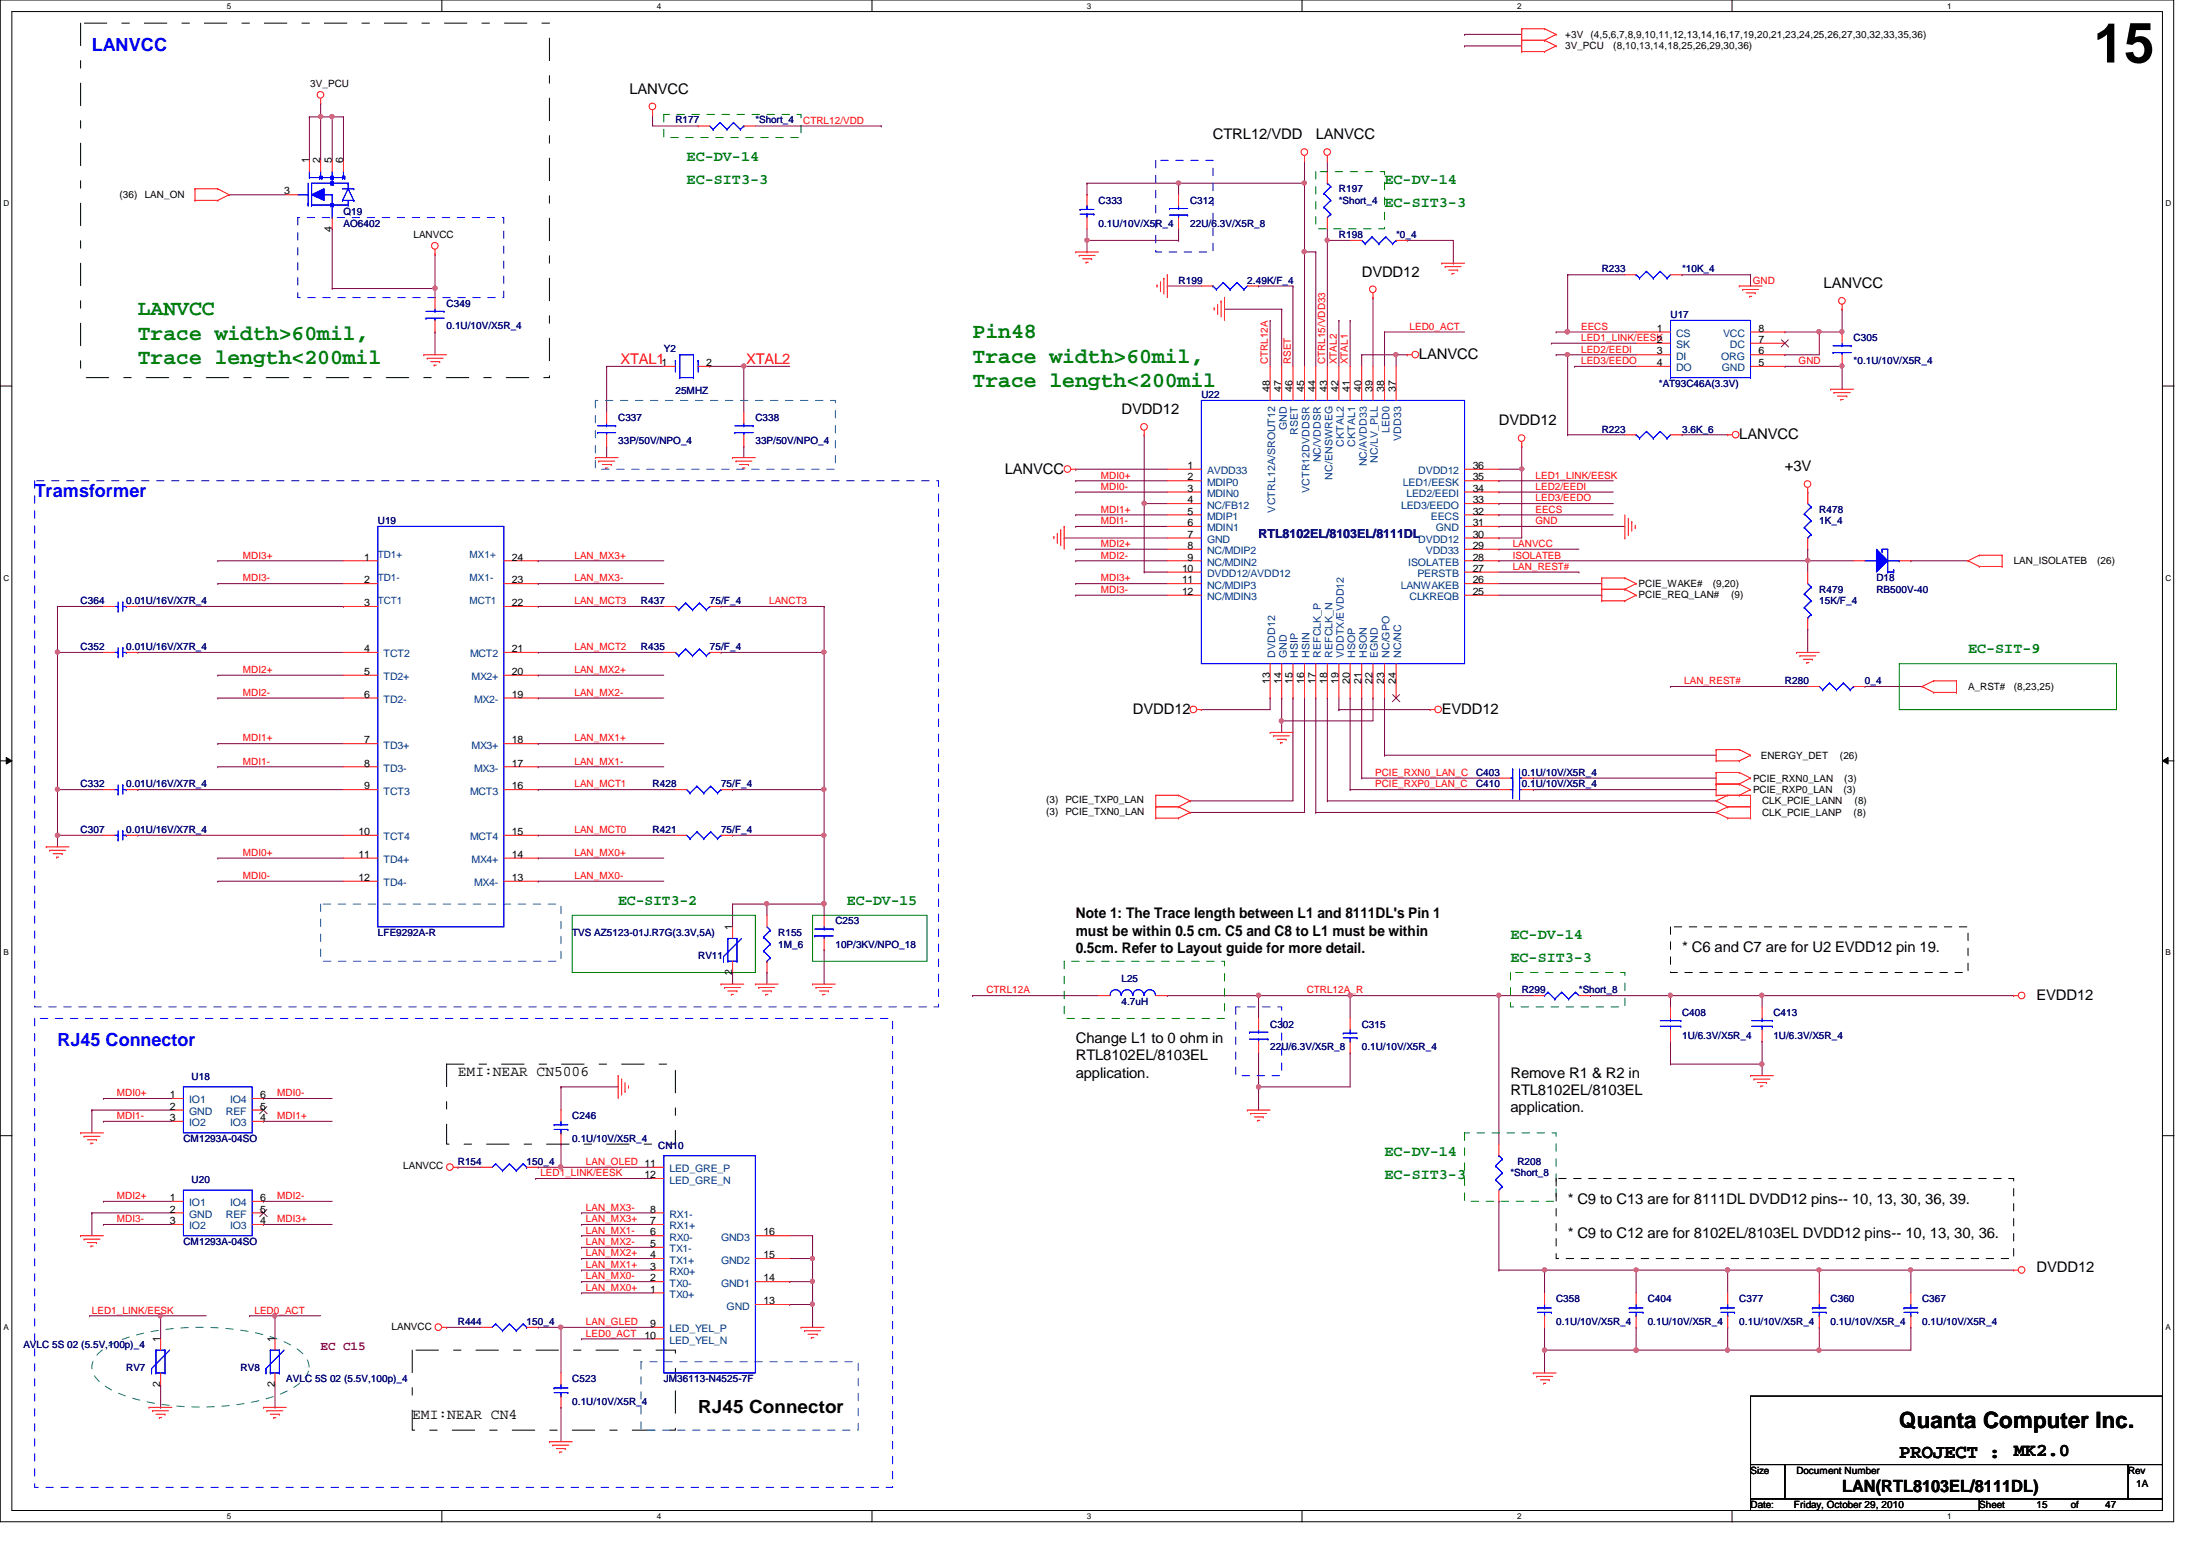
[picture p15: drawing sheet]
<svg xmlns="http://www.w3.org/2000/svg" width="297mm" height="210mm" viewBox="0 0 297 210" stroke-linecap="round" stroke-linejoin="round" font-family="sans-serif">
<defs><g id="words">
<text font-size="7.4" x="283.6" y="8.5">15</text>
<text font-size="3" x="257.3" y="193.4">Quanta Computer Inc.</text>
<g font-size="2.9" fill="#008000">
<text x="18.7" y="42.7">LANVCC</text>
<text x="18.7" y="46">Trace width&gt;60mil,</text>
<text x="131.7" y="45.8">Pin48</text>
<text x="18.7" y="49.3">Trace length&lt;200mil</text>
<text x="131.7" y="49.1">Trace width&gt;60mil,</text>
<text x="131.7" y="52.4">Trace length&lt;200mil</text>
</g>
<text font-size="2.6" x="257.3" y="197.4">PROJECT :</text>
<g font-size="2.5" fill="#00f">
<text x="12.4" y="6.9">LANVCC</text>
<text x="4.7" y="67.4">Tramsformer</text>
<text x="7.8" y="141.7">RJ45 Connector</text>
</g>
<g font-size="2.5">
<text x="94.6" y="191.3">RJ45 Connector</text>
<text x="272.8" y="197.2">MK2.0</text>
</g>
<text font-size="2.3" x="249.5" y="202">LAN(RTL8103EL/8111DL)</text>
<g font-size="2">
<text x="85.3" y="12.7">LANVCC</text>
<text x="164.3" y="18.9">CTRL12/VDD</text>
<text x="178.2" y="18.9">LANVCC</text>
<text x="184.4" y="37.5">DVDD12</text>
<text x="247" y="39">LANVCC</text>
<text x="192.2" y="48.6">LANVCC</text>
<text x="151.9" y="56">DVDD12</text>
<text x="203" y="57.6">DVDD12</text>
<text x="235.6" y="59.5">LANVCC</text>
<text x="136.1" y="64.1">LANVCC</text>
<text x="241.8" y="63.8">+3V</text>
<text x="153.5" y="96.6">DVDD12</text>
<text x="195.3" y="96.6">EVDD12</text>
<text x="145.7" y="124.3">Note 1: The Trace length between L1 and 8111DL's Pin 1</text>
<text x="145.7" y="126.7">must be within 0.5 cm. C5 and C8 to L1 must be within</text>
<text x="145.7" y="129.1">0.5cm. Refer to Layout guide for more detail.</text>
<text x="227.8" y="128.9">* C6 and C7 are for U2 EVDD12 pin 19.</text>
<text x="275.8" y="135.4">EVDD12</text>
<text x="145.7" y="141.3">Change L1 to 0 ohm in</text>
<text x="145.7" y="143.6">RTL8102EL/8103EL</text>
<text x="62" y="145.7">EMI:NEAR CN5006</text>
<text x="145.7" y="145.9">application.</text>
<text x="204.6" y="145.9">Remove R1 &amp; R2 in</text>
<text x="204.6" y="148.3">RTL8102EL/8103EL</text>
<text x="204.6" y="150.6">application.</text>
<text x="212.3" y="167.6">* C9 to C12 are for 8102EL/8103EL DVDD12 pins-- 10, 13, 30, 36.</text>
<text x="212.3" y="163">* C9 to C13 are for 8111DL DVDD12 pins-- 10, 13, 30, 36, 39.</text>
<text x="275.8" y="172.3">DVDD12</text>
<text x="55.8" y="192.2">EMI:NEAR CN4</text>
</g>
<g font-size="2" fill="#008000">
<text x="93" y="21.8">EC-DV-14</text>
<text x="93" y="24.9">EC-SIT3-3</text>
<text x="187.5" y="28">EC-SIT3-3</text>
<text x="187.5" y="24.9">EC-DV-14</text>
<text x="266.6" y="88.4">EC-SIT-9</text>
<text x="83.7" y="122.5">EC-SIT3-2</text>
<text x="114.7" y="122.5">EC-DV-15</text>
<text x="204.6" y="130.3">EC-SIT3-3</text>
<text x="204.6" y="127.2">EC-DV-14</text>
<text x="187.5" y="156.6">EC-DV-14</text>
<text x="187.5" y="159.7">EC-SIT3-3</text>
</g>
<g font-size="2" fill="#f00">
<text x="84" y="49.3">XTAL1</text>
<text x="101" y="49.3">XTAL2</text>
</g>
<text font-size="1.7" fill="#000080" x="170.5" y="72.9">RTL8102EL/8103EL/8111DL</text>
<text font-size="1.7" fill="#800040" x="43.4" y="182.8">EC C15</text>
<g font-size="1.4">
<text x="212" y="5.1">+3V</text>
<text x="215.4" y="5.1">(4,5,6,7,8,9,10,11,12,13,14,16,17,19,20,21,23,24,25,26,27,30,32,33,35,36)</text>
<text x="42" y="11.8">3V_PCU</text>
<text x="212" y="6.7">3V_PCU</text>
<text x="218.5" y="6.7">(8,10,13,14,18,25,26,29,30,36)</text>
<text x="41.9" y="22.1" transform="rotate(-90 41.9 22.1)">1</text>
<text x="43.4" y="22.1" transform="rotate(-90 43.4 22.1)">2</text>
<text x="45" y="22.1" transform="rotate(-90 45 22.1)">5</text>
<text x="46.5" y="22.1" transform="rotate(-90 46.5 22.1)">6</text>
<text x="16.2" y="26.8">(36)</text>
<text x="19.6" y="26.8">LAN_ON</text>
<text x="38.5" y="26.3">3</text>
<text x="45" y="31.4" transform="rotate(-90 45 31.4)">4</text>
<text x="56" y="32.2">LANVCC</text>
<text x="224.4" y="44.9">1</text>
<text x="224.4" y="46.4">2</text>
<text x="238.2" y="46.4">7</text>
<text x="238.2" y="44.9">8</text>
<text x="89.6" y="49.6">1</text>
<text x="95.7" y="49.6">2</text>
<text x="172" y="53.1" transform="rotate(-90 172 53.1)">48</text>
<text x="173.6" y="53.1" transform="rotate(-90 173.6 53.1)">47</text>
<text x="175.1" y="53.1" transform="rotate(-90 175.1 53.1)">46</text>
<text x="176.7" y="53.1" transform="rotate(-90 176.7 53.1)">45</text>
<text x="178.2" y="53.1" transform="rotate(-90 178.2 53.1)">44</text>
<text x="179.7" y="53.1" transform="rotate(-90 179.7 53.1)">43</text>
<text x="181.3" y="53.1" transform="rotate(-90 181.3 53.1)">42</text>
<text x="182.8" y="53.1" transform="rotate(-90 182.8 53.1)">41</text>
<text x="184.4" y="53.1" transform="rotate(-90 184.4 53.1)">40</text>
<text x="185.9" y="53.1" transform="rotate(-90 185.9 53.1)">39</text>
<text x="187.5" y="53.1" transform="rotate(-90 187.5 53.1)">38</text>
<text x="189.1" y="53.1" transform="rotate(-90 189.1 53.1)">37</text>
<text x="224.4" y="48">3</text>
<text x="224.4" y="49.6">4</text>
<text x="238.2" y="49.6">5</text>
<text x="238.2" y="48">6</text>
<text x="160.9" y="63.5">1</text>
<text x="160.9" y="65.1">2</text>
<text x="199.5" y="65.1">35</text>
<text x="199.5" y="63.5">36</text>
<text x="160.9" y="66.6">3</text>
<text x="160.9" y="68.2">4</text>
<text x="160.9" y="69.7">5</text>
<text x="160.9" y="71.2">6</text>
<text x="199.5" y="66.6">34</text>
<text x="199.5" y="68.2">33</text>
<text x="199.5" y="69.7">32</text>
<text x="199.5" y="71.2">31</text>
<text x="49.3" y="75.9">1</text>
<text x="69.3" y="75.9">24</text>
<text x="160.1" y="77.4">10</text>
<text x="160.9" y="72.8">7</text>
<text x="160.9" y="74.3">8</text>
<text x="160.9" y="75.9">9</text>
<text x="199.5" y="72.8">30</text>
<text x="199.5" y="74.3">29</text>
<text x="199.5" y="75.9">28</text>
<text x="199.5" y="77.4">27</text>
<text x="272.8" y="76.4">LAN_ISOLATEB</text>
<text x="284.1" y="76.4">(26)</text>
<text x="49.3" y="79">2</text>
<text x="49.3" y="82.1">3</text>
<text x="69.3" y="79">23</text>
<text x="69.3" y="82.1">22</text>
<text x="160.1" y="79">11</text>
<text x="160.1" y="80.6">12</text>
<text x="199.5" y="79">26</text>
<text x="199.5" y="80.6">25</text>
<text x="222" y="81">PCIE_REQ_LAN#</text>
<text x="222" y="79.5">PCIE_WAKE#</text>
<text x="232" y="79.5">(9,20)</text>
<text x="234.5" y="81">(9)</text>
<text x="49.3" y="88.3">4</text>
<text x="69.3" y="88.3">21</text>
<text x="49.3" y="91.4">5</text>
<text x="49.3" y="94.5">6</text>
<text x="69.3" y="94.5">19</text>
<text x="69.3" y="91.4">20</text>
<text x="172" y="92.6" transform="rotate(-90 172 92.6)">13</text>
<text x="173.6" y="92.6" transform="rotate(-90 173.6 92.6)">14</text>
<text x="175.1" y="92.6" transform="rotate(-90 175.1 92.6)">15</text>
<text x="176.7" y="92.6" transform="rotate(-90 176.7 92.6)">16</text>
<text x="178.2" y="92.6" transform="rotate(-90 178.2 92.6)">17</text>
<text x="179.7" y="92.6" transform="rotate(-90 179.7 92.6)">18</text>
<text x="181.3" y="92.6" transform="rotate(-90 181.3 92.6)">19</text>
<text x="182.8" y="92.6" transform="rotate(-90 182.8 92.6)">20</text>
<text x="184.4" y="92.6" transform="rotate(-90 184.4 92.6)">21</text>
<text x="185.9" y="92.6" transform="rotate(-90 185.9 92.6)">22</text>
<text x="187.5" y="92.6" transform="rotate(-90 187.5 92.6)">23</text>
<text x="189.1" y="92.6" transform="rotate(-90 189.1 92.6)">24</text>
<text x="266.6" y="93.4">A_RST#</text>
<text x="272.8" y="93.4">(8,23,25)</text>
<text x="49.3" y="100.7">7</text>
<text x="69.3" y="100.7">18</text>
<text x="49.3" y="103.8">8</text>
<text x="49.3" y="106.9">9</text>
<text x="69.3" y="106.9">16</text>
<text x="69.3" y="103.8">17</text>
<text x="237.4" y="107.4">PCIE_RXP0_LAN</text>
<text x="237.4" y="105.8">PCIE_RXN0_LAN</text>
<text x="238.5" y="102.7">ENERGY_DET</text>
<text x="249.2" y="102.7">(26)</text>
<text x="249.7" y="107.4">(3)</text>
<text x="249.8" y="105.8">(3)</text>
<text x="48.6" y="113.1">10</text>
<text x="69.3" y="113.1">15</text>
<text x="141.7" y="108.8">(3)</text>
<text x="141.7" y="110.3">(3)</text>
<text x="144.3" y="108.8">PCIE_TXP0_LAN</text>
<text x="144.3" y="110.3">PCIE_TXN0_LAN</text>
<text x="238.7" y="108.9">CLK_PCIE_LANN</text>
<text x="238.7" y="110.5">CLK_PCIE_LANP</text>
<text x="251.1" y="110.5">(8)</text>
<text x="251.2" y="108.9">(8)</text>
<text x="48.6" y="116.2">11</text>
<text x="48.6" y="119.3">12</text>
<text x="69.3" y="119.3">13</text>
<text x="69.3" y="116.2">14</text>
<text x="99.2" y="126" transform="rotate(-90 99.2 126)">1</text>
<text x="99.2" y="132.1" transform="rotate(-90 99.2 132.1)">2</text>
<text x="23" y="148.7">1</text>
<text x="35.3" y="148.7">6</text>
<text x="23" y="151.8">3</text>
<text x="23" y="150.3">2</text>
<text x="35.3" y="151.8">4</text>
<text x="35.3" y="150.3">5</text>
<text x="54.6" y="158.4">LANVCC</text>
<text x="87.3" y="159.6">12</text>
<text x="23" y="162.6">1</text>
<text x="23" y="165.8">3</text>
<text x="23" y="164.2">2</text>
<text x="35.3" y="165.8">4</text>
<text x="35.3" y="162.6">6</text>
<text x="35.3" y="164.2">5</text>
<text x="88.1" y="164.2">8</text>
<text x="88.1" y="165.8">7</text>
<text x="88.1" y="167.3">6</text>
<text x="103.4" y="167.3">16</text>
<text x="88.1" y="170.4">4</text>
<text x="88.1" y="168.9">5</text>
<text x="88.1" y="172">3</text>
<text x="88.1" y="173.5">2</text>
<text x="103.4" y="173.5">14</text>
<text x="103.4" y="170.4">15</text>
<text x="88.1" y="175">1</text>
<text x="88.1" y="179.7">9</text>
<text x="103.4" y="176.6">13</text>
<text x="21.7" y="181.7" transform="rotate(-90 21.7 181.7)">1</text>
<text x="37.2" y="181.7" transform="rotate(-90 37.2 181.7)">1</text>
<text x="53" y="180">LANVCC</text>
<text x="87.3" y="181.3">10</text>
<text x="21.7" y="187.8" transform="rotate(-90 21.7 187.8)">2</text>
<text x="37.2" y="187.8" transform="rotate(-90 37.2 187.8)">2</text>
<text x="237.1" y="199.6">Size</text>
<text x="243.3" y="199.6">Document Number</text>
<text x="288.2" y="199.6">Rev</text>
<text x="289.3" y="201.4">1A</text>
<text x="237.1" y="204.2">Date:</text>
<text x="243" y="204.2">Friday, October 29, 2010</text>
<text x="268.1" y="204.2">Sheet</text>
<text x="275.8" y="204.2">15</text>
<text x="280.5" y="204.2">of</text>
<text x="285.2" y="204.2">47</text>
</g>
<g font-size="1.4" fill="#000080">
<text x="91.5" y="16.7">R177</text>
<text x="102.3" y="16.7">*Short_4</text>
<text x="46.5" y="29.1">Q19</text>
<text x="148.8" y="27.6">C333</text>
<text x="161.2" y="27.6">C312</text>
<text x="181.4" y="26">R197</text>
<text x="181.4" y="27.6">*Short_4</text>
<text x="46.5" y="30.7">AO6402</text>
<text x="148.8" y="30.7">0.1U/10V/X5R_4</text>
<text x="161.2" y="30.7">22U/6.3V/X5R_8</text>
<text x="181.4" y="32.2">R198</text>
<text x="189.1" y="32.2">*0_4</text>
<text x="60.5" y="41.5">C349</text>
<text x="159.6" y="38.4">R199</text>
<text x="168.9" y="38.4">2.49K/F_4</text>
<text x="217" y="36.9">R233</text>
<text x="227.8" y="36.9">*10K_4</text>
<text x="60.5" y="44.6">0.1U/10V/X5R_4</text>
<text x="89.9" y="47.7">Y2</text>
<text x="226.3" y="43.1">U17</text>
<text x="251.1" y="46.2">C305</text>
<text x="91.5" y="53.3">25MHZ</text>
<text x="162.7" y="53.9">U22</text>
<text x="224.7" y="52.4">*AT93C46A(3.3V)</text>
<text x="251.1" y="49.3">*0.1U/10V/X5R_4</text>
<text x="83.7" y="57">C337</text>
<text x="102.3" y="57">C338</text>
<text x="217" y="58.6">R223</text>
<text x="227.8" y="58.6">3.6K_6</text>
<text x="83.7" y="60.1">33P/50V/NPO_4</text>
<text x="102.3" y="60.1">33P/50V/NPO_4</text>
<text x="51.2" y="71">U19</text>
<text x="246.4" y="69.4">R478</text>
<text x="246.4" y="71">1K_4</text>
<text x="10.9" y="81.8">C364</text>
<text x="17.1" y="81.8">0.01U/16V/X7R_4</text>
<text x="86.8" y="81.8">R437</text>
<text x="96.1" y="81.8">75/F_4</text>
<text x="246.4" y="80.3">R479</text>
<text x="246.4" y="81.8">15K/F_4</text>
<text x="254.2" y="78.7">D18</text>
<text x="254.2" y="80.3">RB500V-40</text>
<text x="10.9" y="88">C352</text>
<text x="17.1" y="88">0.01U/16V/X7R_4</text>
<text x="86.8" y="88">R435</text>
<text x="96.1" y="88">75/F_4</text>
<text x="241.8" y="92.7">R280</text>
<text x="252.6" y="92.7">0_4</text>
<text x="10.9" y="106.6">C332</text>
<text x="17.1" y="106.6">0.01U/16V/X7R_4</text>
<text x="88.4" y="106.6">R428</text>
<text x="97.7" y="106.6">75/F_4</text>
<text x="199.9" y="106.6">C410</text>
<text x="199.9" y="105.1">C403</text>
<text x="206.1" y="106.6">0.1U/10V/X5R_4</text>
<text x="206.1" y="105.1">0.1U/10V/X5R_4</text>
<text x="10.9" y="112.8">C307</text>
<text x="17.1" y="112.8">0.01U/16V/X7R_4</text>
<text x="88.4" y="112.8">R421</text>
<text x="97.7" y="112.8">75/F_4</text>
<text x="113.2" y="125.2">C253</text>
<text x="51.2" y="126.7">LFE9292A-R</text>
<text x="77.5" y="126.7">TVS AZ5123-01J.R7G(3.3V,5A)</text>
<text x="94.6" y="129.8">RV11</text>
<text x="105.4" y="126.7">R155</text>
<text x="105.4" y="128.3">1M_6</text>
<text x="113.2" y="128.3">10P/3KV/NPO_18</text>
<text x="151.9" y="132.9">L25</text>
<text x="151.9" y="136.1">4.7uH</text>
<text x="206.1" y="134.5">R299</text>
<text x="213.9" y="134.5">*Short_8</text>
<text x="227.8" y="137.6">C408</text>
<text x="240.2" y="137.6">C413</text>
<text x="172" y="139.1">C302</text>
<text x="172" y="142.2">22U/6.3V/X5R_8</text>
<text x="184.4" y="139.1">C315</text>
<text x="184.4" y="142.2">0.1U/10V/X5R_4</text>
<text x="227.8" y="140.7">1U/6.3V/X5R_4</text>
<text x="240.2" y="140.7">1U/6.3V/X5R_4</text>
<text x="25.9" y="146.3">U18</text>
<text x="24.8" y="154.6">CM1293A-04SO</text>
<text x="77.5" y="151.6">C246</text>
<text x="77.5" y="154.6">0.1U/10V/X5R_4</text>
<text x="89.2" y="155.6">CN10</text>
<text x="25.9" y="160.2">U20</text>
<text x="62" y="157.7">R154</text>
<text x="71.3" y="157.7">150_4</text>
<text x="204.6" y="159.3">*Short_8</text>
<text x="205.5" y="157.7">R208</text>
<text x="24.8" y="168.6">CM1293A-04SO</text>
<text x="62" y="179.4">R444</text>
<text x="71.3" y="179.4">150_4</text>
<text x="210.8" y="176.3">C358</text>
<text x="210.8" y="179.4">0.1U/10V/X5R_4</text>
<text x="223.2" y="176.3">C404</text>
<text x="223.2" y="179.4">0.1U/10V/X5R_4</text>
<text x="235.6" y="176.3">C377</text>
<text x="235.6" y="179.4">0.1U/10V/X5R_4</text>
<text x="247.9" y="176.3">C360</text>
<text x="247.9" y="179.4">0.1U/10V/X5R_4</text>
<text x="260.3" y="176.3">C367</text>
<text x="260.3" y="179.4">0.1U/10V/X5R_4</text>
<text x="3.2" y="182.5">AVLC 5S 02 (5.5V,100p)_4</text>
<text x="17.1" y="185.6">RV7</text>
<text x="32.6" y="185.6">RV8</text>
<text x="38.8" y="187.2">AVLC 5S 02 (5.5V,100p)_4</text>
<text x="77.5" y="187.2">C523</text>
<text x="77.5" y="190.3">0.1U/10V/X5R_4</text>
<text x="89.9" y="187.2">JM36113-N4525-7F</text>
</g>
<g font-size="1.4" fill="#f00">
<text x="108.8" y="16.8">CTRL12/VDD</text>
<text x="237.4" y="38.4">GND</text>
<text x="190.9" y="44.7">LED0_ACT</text>
<text x="214.2" y="44.7">EECS</text>
<text x="214.2" y="46.2">LED1_LINK/EESK</text>
<text x="214.2" y="47.8">LED2/EEDI</text>
<text x="171.7" y="49.3" transform="rotate(-90 171.7 49.3)">CTRL12A</text>
<text x="174.8" y="49.3" transform="rotate(-90 174.8 49.3)">RSET</text>
<text x="179.5" y="49.3" transform="rotate(-90 179.5 49.3)">CTRL15/VDD33</text>
<text x="181.1" y="49.3" transform="rotate(-90 181.1 49.3)">XTAL2</text>
<text x="182.6" y="49.3" transform="rotate(-90 182.6 49.3)">XTAL1</text>
<text x="214.2" y="49.3">LED3/EEDO</text>
<text x="243.6" y="49.3">GND</text>
<text x="149.1" y="64.8">MDI0+</text>
<text x="208" y="64.8">LED1_LINK/EESK</text>
<text x="149.1" y="66.3">MDI0-</text>
<text x="149.1" y="69.4">MDI1+</text>
<text x="149.1" y="71">MDI1-</text>
<text x="208" y="71">GND</text>
<text x="208" y="67.9">LED3/EEDO</text>
<text x="208" y="69.4">EECS</text>
<text x="208" y="66.3">LED2/EEDI</text>
<text x="32.9" y="75.6">MDI3+</text>
<text x="77.8" y="75.6">LAN_MX3+</text>
<text x="149.1" y="74.1">MDI2+</text>
<text x="149.1" y="75.6">MDI2-</text>
<text x="204.9" y="74.1">LANVCC</text>
<text x="204.9" y="77.2">LAN_REST#</text>
<text x="204.9" y="75.6">ISOLATEB</text>
<text x="32.9" y="78.7">MDI3-</text>
<text x="77.8" y="78.7">LAN_MX3-</text>
<text x="77.8" y="81.8">LAN_MCT3</text>
<text x="104.2" y="81.8">LANCT3</text>
<text x="149.1" y="78.7">MDI3+</text>
<text x="149.1" y="80.3">MDI3-</text>
<text x="77.8" y="88.1">LAN_MCT2</text>
<text x="32.9" y="94.2">MDI2-</text>
<text x="32.9" y="91.1">MDI2+</text>
<text x="77.8" y="91.1">LAN_MX2+</text>
<text x="77.8" y="94.2">LAN_MX2-</text>
<text x="228.1" y="92.7">LAN_REST#</text>
<text x="32.9" y="100.4">MDI1+</text>
<text x="77.8" y="100.4">LAN_MX1+</text>
<text x="32.9" y="103.5">MDI1-</text>
<text x="77.8" y="103.5">LAN_MX1-</text>
<text x="77.8" y="106.6">LAN_MCT1</text>
<text x="186.3" y="106.6">PCIE_RXP0_LAN_C</text>
<text x="186.3" y="105.1">PCIE_RXN0_LAN_C</text>
<text x="77.8" y="112.8">LAN_MCT0</text>
<text x="32.9" y="115.9">MDI0+</text>
<text x="32.9" y="119">MDI0-</text>
<text x="77.8" y="119">LAN_MX0-</text>
<text x="77.8" y="115.9">LAN_MX0+</text>
<text x="133.6" y="134.5">CTRL12A</text>
<text x="177" y="134.5">CTRL12A_R</text>
<text x="15.8" y="148.5">MDI0+</text>
<text x="37.5" y="148.5">MDI0-</text>
<text x="15.8" y="151.6">MDI1-</text>
<text x="37.5" y="151.6">MDI1+</text>
<text x="73.2" y="159.3">LED1_LINK/EESK</text>
<text x="79.4" y="157.8">LAN_OLED 11</text>
<text x="15.8" y="165.5">MDI3-</text>
<text x="15.8" y="162.4">MDI2+</text>
<text x="37.5" y="162.4">MDI2-</text>
<text x="37.5" y="165.5">MDI3+</text>
<text x="79.4" y="164">LAN_MX3-</text>
<text x="79.4" y="165.5">LAN_MX3+</text>
<text x="79.4" y="167">LAN_MX1-</text>
<text x="79.4" y="170.1">LAN_MX2+</text>
<text x="79.4" y="171.7">LAN_MX1+</text>
<text x="79.4" y="168.6">LAN_MX2-</text>
<text x="79.4" y="173.3">LAN_MX0-</text>
<text x="12.4" y="177.9">LED1_LINK/EESK</text>
<text x="34.5" y="177.9">LED0_ACT</text>
<text x="79.4" y="179.5">LAN_GLED</text>
<text x="79.4" y="174.8">LAN_MX0+</text>
<text x="79.4" y="181">LED0_ACT</text>
</g>
<g font-size="1.4" fill="#004080">
<text x="227" y="45.6">CS</text>
<text x="227" y="47.2">SK</text>
<text x="233.4" y="45.6">VCC</text>
<text x="234.3" y="47.2">DC</text>
<text x="227" y="48.7">DI</text>
<text x="227" y="50.3">DO</text>
<text x="233.1" y="48.7">ORG</text>
<text x="233.2" y="50.3">GND</text>
<text x="174.3" y="58.2" transform="rotate(-90 174.3 58.2)">GND</text>
<text x="175.8" y="58.9" transform="rotate(-90 175.8 58.9)">RSET</text>
<text x="188.2" y="58.6" transform="rotate(-90 188.2 58.6)">LED0</text>
<text x="189.8" y="59.7" transform="rotate(-90 189.8 59.7)">VDD33</text>
<text x="163.5" y="64.2">AVDD33</text>
<text x="163.5" y="65.8">MDIP0</text>
<text x="178.9" y="62.6" transform="rotate(-90 178.9 62.6)">NC/VDDSR</text>
<text x="180.5" y="65" transform="rotate(-90 180.5 65)">NC/ENSWREG</text>
<text x="182" y="60.5" transform="rotate(-90 182 60.5)">CKTAL2</text>
<text x="183.6" y="60.5" transform="rotate(-90 183.6 60.5)">CKTAL1</text>
<text x="185.1" y="63.2" transform="rotate(-90 185.1 63.2)">NC/AVDD33</text>
<text x="186.6" y="62.7" transform="rotate(-90 186.6 62.7)">NC/LV_PLL</text>
<text x="190" y="65.8">LED1/EESK</text>
<text x="192.1" y="64.2">DVDD12</text>
<text x="163.5" y="67.3">MDIN0</text>
<text x="163.5" y="68.9">NC/FB12</text>
<text x="163.5" y="70.4">MDIP1</text>
<text x="163.5" y="72">MDIN1</text>
<text x="172.7" y="69.4" transform="rotate(-90 172.7 69.4)">VCTRL12A/SROUT12</text>
<text x="177.4" y="66.8" transform="rotate(-90 177.4 66.8)">VCTR12DVDDSR</text>
<text x="189.8" y="68.9">LED3/EEDO</text>
<text x="190.5" y="67.3">LED2/EEDI</text>
<text x="193.8" y="70.4">EECS</text>
<text x="194.5" y="72">GND</text>
<text x="51.2" y="75.6">TD1+</text>
<text x="63.6" y="75.6">MX1+</text>
<text x="163.5" y="73.5">GND</text>
<text x="163.5" y="75.1">NC/MDIP2</text>
<text x="163.5" y="76.6">NC/MDIN2</text>
<text x="190.8" y="76.6">ISOLATEB</text>
<text x="192.1" y="73.5">DVDD12</text>
<text x="193.1" y="75.1">VDD33</text>
<text x="51.2" y="78.7">TD1-</text>
<text x="51.2" y="81.8">TCT1</text>
<text x="63.6" y="78.7">MX1-</text>
<text x="63.6" y="81.8">MCT1</text>
<text x="163.5" y="78.1">DVDD12/AVDD12</text>
<text x="163.5" y="79.7">NC/MDIP3</text>
<text x="163.5" y="81.3">NC/MDIN3</text>
<text x="189.7" y="79.7">LANWAKEB</text>
<text x="190.9" y="81.3">CLKREQB</text>
<text x="192" y="78.1">PERSTB</text>
<text x="51.9" y="89">TCT2</text>
<text x="63.7" y="89">MCT2</text>
<text x="172.7" y="89.1" transform="rotate(-90 172.7 89.1)">DVDD12</text>
<text x="174.3" y="89.1" transform="rotate(-90 174.3 89.1)">GND</text>
<text x="175.8" y="89.1" transform="rotate(-90 175.8 89.1)">HSIP</text>
<text x="177.4" y="89.1" transform="rotate(-90 177.4 89.1)">HSIN</text>
<text x="178.9" y="89.1" transform="rotate(-90 178.9 89.1)">REFCLK_P</text>
<text x="180.5" y="89.1" transform="rotate(-90 180.5 89.1)">REFCLK_N</text>
<text x="182" y="89.1" transform="rotate(-90 182 89.1)">VDDTX/EVDD12</text>
<text x="183.6" y="89.1" transform="rotate(-90 183.6 89.1)">HSOP</text>
<text x="185.1" y="89.1" transform="rotate(-90 185.1 89.1)">HSON</text>
<text x="186.6" y="89.1" transform="rotate(-90 186.6 89.1)">EGND</text>
<text x="188.2" y="89.1" transform="rotate(-90 188.2 89.1)">NC/GPO</text>
<text x="189.8" y="89.1" transform="rotate(-90 189.8 89.1)">NC/NC</text>
<text x="51.9" y="92.1">TD2+</text>
<text x="51.9" y="95.2">TD2-</text>
<text x="63.9" y="92.1">MX2+</text>
<text x="64.2" y="95.2">MX2-</text>
<text x="51.9" y="101.4">TD3+</text>
<text x="63.9" y="101.4">MX3+</text>
<text x="51.9" y="104.5">TD3-</text>
<text x="51.9" y="107.6">TCT3</text>
<text x="63.7" y="107.6">MCT3</text>
<text x="64.2" y="104.5">MX3-</text>
<text x="51.9" y="113.8">TCT4</text>
<text x="63.7" y="113.8">MCT4</text>
<text x="51.9" y="116.9">TD4+</text>
<text x="63.9" y="116.9">MX4+</text>
<text x="51.9" y="120">TD4-</text>
<text x="64.2" y="120">MX4-</text>
<text x="25.6" y="149.4">IO1</text>
<text x="31.2" y="149.4">IO4</text>
<text x="25.6" y="152.5">IO2</text>
<text x="25.6" y="151">GND</text>
<text x="30.6" y="151">REF</text>
<text x="31.2" y="152.5">IO3</text>
<text x="90.7" y="158.7">LED_GRE_P</text>
<text x="90.7" y="160.3">LED_GRE_N</text>
<text x="25.6" y="163.4">IO1</text>
<text x="25.6" y="166.5">IO2</text>
<text x="25.6" y="164.9">GND</text>
<text x="30.6" y="164.9">REF</text>
<text x="31.2" y="166.5">IO3</text>
<text x="31.2" y="163.4">IO4</text>
<text x="90.7" y="164.9">RX1-</text>
<text x="90.7" y="166.5">RX1+</text>
<text x="90.7" y="168">RX0-</text>
<text x="90.7" y="171.1">TX1+</text>
<text x="90.7" y="169.6">TX1-</text>
<text x="90.7" y="172.7">RX0+</text>
<text x="97.7" y="171.1">GND2</text>
<text x="97.7" y="168">GND3</text>
<text x="90.7" y="174.2">TX0-</text>
<text x="90.7" y="175.8">TX0+</text>
<text x="97.7" y="174.2">GND1</text>
<text x="98.4" y="177.3">GND</text>
<text x="90.7" y="180.4">LED_YEL_P</text>
<text x="90.7" y="182">LED_YEL_N</text>
</g>
<g font-size="1.1">
<text x="30.7" y="1.2">5</text>
<text x="89" y="1.2">4</text>
<text x="147.2" y="1.2">3</text>
<text x="205.5" y="1.2">2</text>
<text x="263.7" y="1.2">1</text>
<text x=".5" y="27.9">D</text>
<text x="293.3" y="27.9">D</text>
<text x=".5" y="78.6">C</text>
<text x="293.3" y="78.6">C</text>
<text x=".5" y="129.4">B</text>
<text x="293.3" y="129.4">B</text>
<text x=".5" y="180.1">A</text>
<text x="293.3" y="180.1">A</text>
<text x="30.7" y="205.7">5</text>
<text x="89" y="205.7">4</text>
<text x="147.2" y="205.7">3</text>
<text x="205.5" y="205.7">2</text>
<text x="263.7" y="205.7">1</text>
</g>
</g></defs>
<path d="M0 0h294.4v206.1h-294.4zM1.6 1.6h291.3v203h-291.3z" fill="none" stroke="#000" stroke-width=".14"/>
<g fill="#fff">
<path d="M30.7 .2h.6v1.2h-.6z"/>
<path d="M30.7 204.8h.6v1.2h-.6z"/>
</g>
<path d="M59.9 0v1.6M59.9 204.6v1.5" fill="none" stroke="#000" stroke-width=".14"/>
<g fill="#fff">
<path d="M89 .2h.6v1.2h-.6z"/>
<path d="M89 204.8h.6v1.2h-.6z"/>
</g>
<path d="M118.1 0v1.6M118.1 204.6v1.5" fill="none" stroke="#000" stroke-width=".14"/>
<g fill="#fff">
<path d="M147.2 .2h.6v1.2h-.6z"/>
<path d="M147.2 204.8h.6v1.2h-.6z"/>
</g>
<path d="M176.4 0v1.6M176.4 204.6v1.5" fill="none" stroke="#000" stroke-width=".14"/>
<g fill="#fff">
<path d="M205.5 .2h.6v1.2h-.6z"/>
<path d="M205.5 204.8h.6v1.2h-.6z"/>
</g>
<path d="M234.6 0v1.6M234.6 204.6v1.5" fill="none" stroke="#000" stroke-width=".14"/>
<g fill="#fff">
<path d="M263.7 .2h.6v1.2h-.6z"/>
<path d="M263.7 204.8h.6v1.2h-.6z"/>
<path d="M.5 26.9h.7v1.2h-.7z"/>
<path d="M293.3 26.9h.8v1.2h-.8z"/>
<path d="M.5 77.6h.7v1.2h-.7z"/>
<path d="M293.3 77.6h.8v1.2h-.8z"/>
</g>
<path d="M0 52.3h1.6M292.9 52.3h1.6" fill="none" stroke="#000" stroke-width=".14"/>
<g fill="#fff">
<path d="M.5 128.4h.7v1.2h-.7z"/>
<path d="M293.3 128.4h.7v1.2h-.7z"/>
</g>
<path d="M0 103h1.6M.8 102.6l.8 .4-.8 .5zM292.9 103l.8-.4v.9zM292.9 103h1.6" fill="none" stroke="#000" stroke-width=".14"/>
<path d="M.8 102.6l.8 .4-.8 .5zM292.9 103l.8-.4v.9z" fill="#000"/>
<g fill="#fff">
<path d="M.5 179.2h.7v1.1h-.7z"/>
<path d="M293.3 179.2h.7v1.1h-.7z"/>
</g>
<path d="M0 153.8h1.6M292.9 153.8h1.6" fill="none" stroke="#000" stroke-width=".14"/>
<g fill="none" stroke="#800040" stroke-width=".14">
<path d="M41.9 15.8h.1M41.9 15.8v5.9M41.9 15.8h1.5M43.4 15.8h.1M43.4 14h.1M43.4 14v7.7M45 15.8h.1M45 15.8v5.9M45 15.8h1.5M46.5 15.8h.1M46.5 15.8v5.9M45 31h.1"/>
<path d="M45 31v8.1M58.9 39.1h.1M58.9 39.1v1.2"/>
</g>
<circle cx="45" cy="15.8" r=".3" fill="#f0f"/>
<circle cx="45" cy="15.8" r=".3" fill="none" stroke="#f0f" stroke-width=".14"/>
<path d="M31 26.4h.1M31 26.4h7.8M45 39.1h.1M45 39.1h13.9M58.9 45h.1M58.9 45v3" fill="none" stroke="#800040" stroke-width=".14"/>
<circle cx="58.9" cy="39" r=".3" fill="#f0f"/>
<circle cx="58.9" cy="39" r=".3" fill="none" stroke="#f0f" stroke-width=".14"/>
<path d="M43.4 15.8h.1M43.4 15.8h1.6M58.9 34.4h.1M58.9 34.4v4.7" fill="none" stroke="#800040" stroke-width=".14"/>
<circle cx="43.4" cy="15.8" r=".3" fill="#f0f"/>
<circle cx="43.4" cy="15.8" r=".3" fill="none" stroke="#f0f" stroke-width=".14"/>
<path d="M12.4 150.3h.1M12.4 150.3h10.9M12.4 150.3v3.1M76 147.2h.1M76 147.2h7.7M76 147.2v3.1M110.1 173.6h.1M110.1 176.7h.1M110.1 173.6v6.1" fill="none" stroke="#800040" stroke-width=".14"/>
<circle cx="110" cy="176.6" r=".29" fill="#f0f"/>
<circle cx="110" cy="176.6" r=".29" fill="none" stroke="#f0f" stroke-width=".14"/>
<path d="M72.6 159.6h.1M72.6 159.6h15.8M72.9 158.1h.1M72.9 158.1h15.5M76 154.9h.1M76 158.1h.1M76 154.9v3.2M107 176.7h.1M107 173.6h.1M107 176.7h3.1M107 173.6h3.1" fill="none" stroke="#800040" stroke-width=".14"/>
<circle cx="75.9" cy="158" r=".3" fill="#f0f"/>
<circle cx="75.9" cy="158" r=".3" fill="none" stroke="#f0f" stroke-width=".14"/>
<path d="M62 158.1h.1M62 158.1h3.1M60.5 179.7h.1M60.5 179.7h4.6M76 179.7h.1M76 179.7h12.4M76 179.7v6.2M76 190.6h.1M76 190.6v4.6M78.8 181.3h.1M78.8 181.3h9.6" fill="none" stroke="#800040" stroke-width=".14"/>
<circle cx="76" cy="179.7" r=".29" fill="#f0f"/>
<circle cx="76" cy="179.7" r=".29" fill="none" stroke="#f0f" stroke-width=".14"/>
<g fill="none" stroke="#800040" stroke-width=".14">
<path d="M147.2 32.6h.1M147.2 31v1.6M159.6 32.6h.1M159.6 24.8h.1M159.6 31v1.6M159.6 24.8h17.1M96.1 49.6h.1M96.1 49.6h4.6M12.4 164.3h.1M12.4 164.3h10.9M12.4 164.3v3M72.9 179.7h.1"/>
<path d="M72.9 179.7h3.1"/>
</g>
<circle cx="159.6" cy="24.8" r=".29" fill="#f0f"/>
<circle cx="159.6" cy="24.8" r=".29" fill="none" stroke="#f0f" stroke-width=".14"/>
<path d="M147.2 26.4h.1M147.2 34.1h.1M147.2 32.6h.1M147.2 24.8v1.6M147.2 32.6v1.5M147.2 32.6h12.4" fill="none" stroke="#800040" stroke-width=".14"/>
<circle cx="147.2" cy="32.5" r=".29" fill="#f0f"/>
<circle cx="147.2" cy="32.5" r=".29" fill="none" stroke="#f0f" stroke-width=".14"/>
<path d="M176.7 34.1h.1M176.7 34.1v15.5" fill="none" stroke="#800040" stroke-width=".14"/>
<circle cx="176.7" cy="34.1" r=".3" fill="#f0f"/>
<circle cx="176.7" cy="34.1" r=".3" fill="none" stroke="#f0f" stroke-width=".14"/>
<path d="M88.4 15.5h.1M88.4 15.5v1.6M187.5 45h.1M187.5 45v4.6M244.9 75.9h.1M244.9 75.9v1.6M244.9 75.9h6.2M207.7 106.9h.1M207.7 106.9h24.7" fill="none" stroke="#800040" stroke-width=".14"/>
<circle cx="244.9" cy="75.9" r=".3" fill="#f0f"/>
<circle cx="244.9" cy="75.9" r=".3" fill="none" stroke="#f0f" stroke-width=".14"/>
<path d="M178.2 34.1h.1M178.2 34.1v15.5M179.8 32.6h.1M179.8 32.6v17M172 43.4h.1M172 43.4v6.2M186 40.3h.1M186 40.3v9.3M203 65.1h.1M203 65.1h15.5M187.5 94.5h.1M187.5 94.5v7.8" fill="none" stroke="#800040" stroke-width=".14"/>
<circle cx="179.8" cy="32.5" r=".29" fill="#f0f"/>
<circle cx="179.8" cy="32.5" r=".29" fill="none" stroke="#f0f" stroke-width=".14"/>
<path d="M241.8 45h.1M241.8 45h7.7M246.4 45h.1" fill="none" stroke="#800040" stroke-width=".14"/>
<circle cx="249.5" cy="44.9" r=".29" fill="#f0f"/>
<circle cx="249.5" cy="44.9" r=".29" fill="none" stroke="#f0f" stroke-width=".14"/>
<circle cx="246.4" cy="44.9" r=".3" fill="#f0f"/>
<circle cx="246.4" cy="44.9" r=".3" fill="none" stroke="#f0f" stroke-width=".14"/>
<path d="M241.8 49.6h.1M241.8 49.6h7.7" fill="none" stroke="#800040" stroke-width=".14"/>
<circle cx="249.5" cy="49.6" r=".29" fill="#f0f"/>
<circle cx="249.5" cy="49.6" r=".29" fill="none" stroke="#f0f" stroke-width=".14"/>
<g fill="none" stroke="#800040" stroke-width=".14">
<path d="M158.1 38.7h.1M158.1 38.7h4.6M159.6 26.4h.1M159.6 24.8v1.6M179.8 32.6h.1M179.8 32.6h3.1M100.7 49.6h.1M100.7 49.6h6.3M241.8 48h.1M246.4 45h.1M246.4 45v3h-4.6M249.5 49.6h.1"/>
<path d="M249.5 41.9h.1M249.5 41.9v3.1M249.5 49.6v3.1"/>
</g>
<circle cx="100.8" cy="49.6" r=".3" fill="#f0f"/>
<circle cx="100.8" cy="49.6" r=".3" fill="none" stroke="#f0f" stroke-width=".14"/>
<g fill="none" stroke="#800040" stroke-width=".14">
<path d="M237.1 37.2h.1M237.1 37.2v1.5M100.7 49.6h.1M100.7 49.6v6.2M173.6 41.9h.1M173.6 41.9v7.7M82.2 60.5h.1M82.2 60.5v1.5M100.7 60.5h.1M100.7 60.5v1.5M145.7 63.5h.1M145.7 65.1h.1"/>
<path d="M145.7 66.6h.1M145.7 63.5h12.4M145.7 65.1h12.4M145.7 66.6h12.4M155 68.2h.1M155 68.2h3.1"/>
</g>
<circle cx="155" cy="68.2" r=".3" fill="#f0f"/>
<circle cx="155" cy="68.2" r=".3" fill="none" stroke="#f0f" stroke-width=".14"/>
<g fill="none" stroke="#800040" stroke-width=".14">
<path d="M170.5 38.7h.1M170.5 38.7h4.6M175.1 38.7h.1M175.1 38.7v10.9M82.2 49.6h.1M82.2 49.6v6.2M82.2 49.6h7.7M181.4 43.4h.1M181.4 43.4v6.2M182.9 43.4h.1M182.9 43.4v6.2M184.4 48h.1"/>
<path d="M184.4 48v1.6M189.1 48h.1M189.1 48v1.6M227.8 58.9h.1M227.8 58.9h6.2M144.1 72.9h.1M144.1 72.9h14M145.7 69.7h.1M145.7 71.3h.1M145.7 74.4h.1M145.7 75.9h.1M145.7 79h.1"/>
<path d="M145.7 69.7h12.4M145.7 71.3h12.4M145.7 74.4h12.4M145.7 75.9h12.4M145.7 79h12.4M203 71.3h.1M203 68.2h.1M203 69.7h.1M203 66.6h.1M203 74.4h.1M203 69.7h15.5M203 71.3h17.1"/>
<path d="M203 74.4h10.9M203 79h14M203 68.2h15.5M203 66.6h15.5M217 79h.1M244.9 66.6h.1M244.9 66.6v1.6M145.7 80.6h.1M145.7 80.6h12.4M173.6 97.6h.1M173.6 97.6v1.6M175.1 94.5h.1"/>
<path d="M175.1 94.5v14h-13.9M176.7 94.5h.1M176.7 94.5v15.5M178.2 94.5h.1M178.2 94.5v15.5M179.8 94.5h.1M179.8 94.5v14M182.9 94.5h.1M182.9 94.5v12.4M184.4 94.5h.1M184.4 94.5v10.9M186 94.5h.1"/>
<path d="M186 94.5v3.1M203 80.6h14M217 80.6h.1M244.9 85.2h.1M244.9 85.2v3.1M161.2 108.5h.1M158.1 134.8h.1M158.1 134.8h12.4M226.3 134.8h.1M226.3 134.8v1.6M238.7 134.8h.1M238.7 134.8v1.6"/>
<path d="M226.3 141h.1M226.3 141v3.1M238.7 144.1h.1M238.7 144.1v1.6"/>
</g>
<circle cx="238.6" cy="144.1" r=".3" fill="#f0f"/>
<circle cx="238.6" cy="144.1" r=".3" fill="none" stroke="#f0f" stroke-width=".14"/>
<path d="M182.9 134.8h.1M182.9 134.8h20.1" fill="none" stroke="#800040" stroke-width=".14"/>
<circle cx="203" cy="134.8" r=".29" fill="#f0f"/>
<circle cx="203" cy="134.8" r=".29" fill="none" stroke="#f0f" stroke-width=".14"/>
<circle cx="182.9" cy="134.8" r=".3" fill="#f0f"/>
<circle cx="182.9" cy="134.8" r=".3" fill="none" stroke="#f0f" stroke-width=".14"/>
<path d="M170.5 134.8h.1M170.5 134.8v3.1M170.5 142.6h.1M170.5 142.6v4.6M209.2 172h.1M209.2 172h12.4" fill="none" stroke="#800040" stroke-width=".14"/>
<circle cx="209.2" cy="172" r=".29" fill="#f0f"/>
<circle cx="209.2" cy="172" r=".29" fill="none" stroke="#f0f" stroke-width=".14"/>
<path d="M203 134.8h.1M203 134.8v20.1M170.5 147.2h.1M170.5 147.2h12.4M203 162.7h.1M203 172h.1M203 162.7v9.3M203 172h6.2" fill="none" stroke="#800040" stroke-width=".14"/>
<circle cx="170.5" cy="147.2" r=".3" fill="#f0f"/>
<circle cx="170.5" cy="147.2" r=".3" fill="none" stroke="#f0f" stroke-width=".14"/>
<path d="M238.7 134.8h.1M238.7 134.8h34.1" fill="none" stroke="#800040" stroke-width=".14"/>
<circle cx="238.6" cy="134.8" r=".3" fill="#f0f"/>
<circle cx="238.6" cy="134.8" r=".3" fill="none" stroke="#f0f" stroke-width=".14"/>
<g fill="none" stroke="#800040" stroke-width=".14">
<path d="M131.7 134.8h.1M131.7 134.8h17.1M182.9 134.8h.1M182.9 134.8v3.1M203 134.8h.1M203 134.8h4.7M170.5 147.2h.1M170.5 147.2v3.1M182.9 142.6h.1M182.9 142.6v4.6M234 179.7h.1M234 179.7v3.1"/>
<path d="M246.4 179.7h.1M246.4 179.7v3.1M258.8 179.7h.1M258.8 179.7v3.1h-24.8M234 182.8h.1M246.4 182.8h.1"/>
</g>
<circle cx="246.4" cy="182.8" r=".3" fill="#f0f"/>
<circle cx="246.4" cy="182.8" r=".3" fill="none" stroke="#f0f" stroke-width=".14"/>
<circle cx="234" cy="182.8" r=".29" fill="#f0f"/>
<circle cx="234" cy="182.8" r=".29" fill="none" stroke="#f0f" stroke-width=".14"/>
<path d="M170.5 134.8h.1M170.5 134.8h12.4M221.6 179.7h.1M221.6 179.7v3.1" fill="none" stroke="#800040" stroke-width=".14"/>
<circle cx="170.5" cy="134.8" r=".3" fill="#f0f"/>
<circle cx="170.5" cy="134.8" r=".3" fill="none" stroke="#f0f" stroke-width=".14"/>
<path d="M221.6 172h.1M221.6 172v3.1M234 172h.1M234 172v3.1M246.4 172h.1M246.4 172v3.1M246.4 172h12.4M258.8 172h.1M258.8 172v3.1M209.2 182.8h.1M209.2 182.8v3.1" fill="none" stroke="#800040" stroke-width=".14"/>
<circle cx="246.4" cy="172" r=".29" fill="#f0f"/>
<circle cx="246.4" cy="172" r=".29" fill="none" stroke="#f0f" stroke-width=".14"/>
<path d="M234 172h.1M234 172h12.4" fill="none" stroke="#800040" stroke-width=".14"/>
<circle cx="234" cy="172" r=".29" fill="#f0f"/>
<circle cx="234" cy="172" r=".29" fill="none" stroke="#f0f" stroke-width=".14"/>
<path d="M221.6 172h.1M221.6 172h12.4" fill="none" stroke="#800040" stroke-width=".14"/>
<circle cx="234" cy="172" r=".29" fill="#f0f"/>
<circle cx="234" cy="172" r=".29" fill="none" stroke="#f0f" stroke-width=".14"/>
<circle cx="221.6" cy="172" r=".29" fill="#f0f"/>
<circle cx="221.6" cy="172" r=".29" fill="none" stroke="#f0f" stroke-width=".14"/>
<path d="M258.8 172h.1M258.8 172h14" fill="none" stroke="#800040" stroke-width=".14"/>
<circle cx="258.8" cy="172" r=".29" fill="#f0f"/>
<circle cx="258.8" cy="172" r=".29" fill="none" stroke="#f0f" stroke-width=".14"/>
<path d="M215.4 134.8h.1M215.4 134.8h10.9M209.2 172h.1M209.2 172v3.1M209.2 182.8h.1M209.2 182.8h12.4" fill="none" stroke="#800040" stroke-width=".14"/>
<circle cx="221.6" cy="182.8" r=".3" fill="#f0f"/>
<circle cx="221.6" cy="182.8" r=".3" fill="none" stroke="#f0f" stroke-width=".14"/>
<circle cx="209.2" cy="182.8" r=".3" fill="#f0f"/>
<circle cx="209.2" cy="182.8" r=".3" fill="none" stroke="#f0f" stroke-width=".14"/>
<g fill="none" stroke="#800040" stroke-width=".14">
<path d="M212.3 37.2h.1M212.3 37.2v7.8M187.5 45h.1M187.5 45h10.9M203 77.5h10.9M213.9 77.5h.1M258.8 75.9h.1M258.8 75.9h7.8M226.3 93h.1M226.3 93h18.6M252.6 93h.1M252.6 93h7.7"/>
<path d="M161.2 110h.1M161.2 110h15.5M178.2 110h.1M178.2 110h54.2M179.8 108.5h.1M179.8 108.5h52.6M182.9 106.9h.1M182.9 106.9h20.1M184.4 105.4h.1M184.4 105.4h18.6M187.5 102.3h.1M187.5 102.3h44.9"/>
<path d="M207.7 105.4h.1M207.7 105.4h24.7M209.2 179.7h.1M209.2 179.7v3.1"/>
</g>
<circle cx="212.3" cy="44.9" r=".3" fill="#f0f"/>
<circle cx="212.3" cy="44.9" r=".3" fill="none" stroke="#f0f" stroke-width=".14"/>
<path d="M212.3 37.2h.1M212.3 37.2h7.8M210.8 45h.1M210.8 45h1.5M212.3 58.9h.1M212.3 48h.1M212.3 58.9h7.8M212.3 48v10.9" fill="none" stroke="#800040" stroke-width=".14"/>
<circle cx="212.3" cy="48" r=".29" fill="#f0f"/>
<circle cx="212.3" cy="48" r=".29" fill="none" stroke="#f0f" stroke-width=".14"/>
<path d="M227.8 37.2h.1M227.8 37.2h9.3M226.3 134.8h.1M226.3 134.8h12.4" fill="none" stroke="#800040" stroke-width=".14"/>
<circle cx="226.2" cy="134.8" r=".29" fill="#f0f"/>
<circle cx="226.2" cy="134.8" r=".29" fill="none" stroke="#f0f" stroke-width=".14"/>
<path d="M221.6 182.8h.1M221.6 182.8h12.4" fill="none" stroke="#800040" stroke-width=".14"/>
<circle cx="221.6" cy="182.8" r=".3" fill="#f0f"/>
<circle cx="221.6" cy="182.8" r=".3" fill="none" stroke="#f0f" stroke-width=".14"/>
<path d="M210.8 48h.1M210.8 48h1.5M212.3 45h.1M212.3 45h9.3M203 75.9h.1M244.9 74.4h.1M244.9 74.4v1.5h-41.9" fill="none" stroke="#800040" stroke-width=".14"/>
<circle cx="212.3" cy="44.9" r=".3" fill="#f0f"/>
<circle cx="212.3" cy="44.9" r=".3" fill="none" stroke="#f0f" stroke-width=".14"/>
<path d="M210.1 46.5h.1M210.1 46.5h11.5M212.3 48h.1M212.3 48h9.3M213.3 49.6h.1M213.3 49.6h8.3M103.9 122.4h.1M103.9 122.4h7.7" fill="none" stroke="#800040" stroke-width=".14"/>
<circle cx="111.6" cy="122.4" r=".3" fill="#f0f"/>
<circle cx="111.6" cy="122.4" r=".3" fill="none" stroke="#f0f" stroke-width=".14"/>
<circle cx="103.8" cy="122.4" r=".3" fill="#f0f"/>
<circle cx="103.8" cy="122.4" r=".3" fill="none" stroke="#f0f" stroke-width=".14"/>
<g fill="none" stroke="#800040" stroke-width=".14">
<path d="M72.9 75.9h.1M72.9 79h.1M72.9 75.9h17M72.9 79h17M18.7 88.3h.1M18.7 88.3h27.8M72.9 91.4h.1M72.9 91.4h17M97.7 82.1h.1M97.7 88.3h.1M97.7 88.3h13.9M97.7 82.1h13.9"/>
<path d="M111.6 82.1h.1M111.6 88.3h.1M111.6 82.1v24.8h-12.4M18.7 106.9h.1M18.7 106.9h27.8M72.9 100.7h.1M72.9 103.8h.1M72.9 100.7h17M72.9 103.8h17M99.2 106.9h.1"/>
</g>
<circle cx="111.6" cy="88.3" r=".3" fill="#f0f"/>
<circle cx="111.6" cy="88.3" r=".3" fill="none" stroke="#f0f" stroke-width=".14"/>
<g fill="none" stroke="#800040" stroke-width=".14">
<path d="M29.5 75.9h.1M29.5 79h.1M29.5 75.9h17M29.5 79h17M7.8 82.1h.1M7.8 82.1h6.2M29.5 94.5h.1M29.5 91.4h.1M29.5 94.5h17M29.5 91.4h17M7.8 113.1h.1M7.8 113.1h6.2"/>
<path d="M29.5 100.7h.1M29.5 103.8h.1M29.5 116.2h.1M29.5 119.3h.1M29.5 100.7h17M29.5 103.8h17M29.5 116.2h17M29.5 119.3h17"/>
</g>
<circle cx="7.8" cy="113.1" r=".3" fill="#f0f"/>
<circle cx="7.8" cy="113.1" r=".3" fill="none" stroke="#f0f" stroke-width=".14"/>
<path d="M7.8 88.3h.1M7.8 88.3v18.6M7.8 113.1h.1M7.8 113.1v1.6" fill="none" stroke="#800040" stroke-width=".14"/>
<circle cx="7.8" cy="88.3" r=".3" fill="#f0f"/>
<circle cx="7.8" cy="88.3" r=".3" fill="none" stroke="#f0f" stroke-width=".14"/>
<path d="M7.8 88.3h.1M7.8 82.1h.1M7.8 88.3h6.2M7.8 82.1v6.2M7.8 106.9h.1M7.8 106.9h6.2M7.8 106.9v6.2" fill="none" stroke="#800040" stroke-width=".14"/>
<circle cx="7.8" cy="106.9" r=".3" fill="#f0f"/>
<circle cx="7.8" cy="106.9" r=".3" fill="none" stroke="#f0f" stroke-width=".14"/>
<path d="M72.9 94.5h.1M72.9 94.5h17M18.7 113.1h.1M18.7 113.1h27.8M72.9 119.3h.1M72.9 116.2h.1M72.9 119.3h17M72.9 116.2h17M111.6 113.1h.1M111.6 113.1v9.3" fill="none" stroke="#800040" stroke-width=".14"/>
<circle cx="111.6" cy="113.1" r=".3" fill="#f0f"/>
<circle cx="111.6" cy="113.1" r=".3" fill="none" stroke="#f0f" stroke-width=".14"/>
<path d="M103.9 122.4h.1M103.9 131.7h.1M103.9 122.4v1.6M103.9 131.7v1.6M111.6 128.6h.1M111.6 122.4h.1M111.6 122.4v1.6M111.6 128.6v4.7" fill="none" stroke="#800040" stroke-width=".14"/>
<circle cx="111.6" cy="122.4" r=".3" fill="#f0f"/>
<circle cx="111.6" cy="122.4" r=".3" fill="none" stroke="#f0f" stroke-width=".14"/>
<path d="M155 58.9h.1M155 58.9v18.6M155 77.5h.1M155 68.2h.1M155 77.5h3.1M162.7 96.1h.1M172 94.5h.1M172 94.5v1.6h-9.3M173.6 97.6h.1M173.6 97.6h12.4" fill="none" stroke="#800040" stroke-width=".14"/>
<circle cx="173.6" cy="97.6" r=".3" fill="#f0f"/>
<circle cx="173.6" cy="97.6" r=".3" fill="none" stroke="#f0f" stroke-width=".14"/>
<path d="M203 72.9h.1M203 63.5h3.1M206.1 63.5h.1M206.1 63.5v9.4h-3.1M173.6 94.5h.1M173.6 94.5v3.1M181.4 96.1h.1M181.4 94.5v1.6M181.4 96.1h12.3" fill="none" stroke="#800040" stroke-width=".14"/>
<circle cx="206.1" cy="63.5" r=".29" fill="#f0f"/>
<circle cx="206.1" cy="63.5" r=".29" fill="none" stroke="#f0f" stroke-width=".14"/>
<path d="M184.4 48h4.7M189.1 48h.1M206.1 60.5h.1M206.1 60.5v3" fill="none" stroke="#800040" stroke-width=".14"/>
<circle cx="189.1" cy="48" r=".29" fill="#f0f"/>
<circle cx="189.1" cy="48" r=".29" fill="none" stroke="#f0f" stroke-width=".14"/>
<path d="M176.7 34.1h.1M176.7 24.8h.1M176.7 34.1h1.5M176.7 24.8v9.3M165.9 41.9h.1M165.9 41.9h7.7M189.1 48h1.5M190.6 48h.1" fill="none" stroke="#800040" stroke-width=".14"/>
<circle cx="176.7" cy="24.8" r=".29" fill="#f0f"/>
<circle cx="176.7" cy="24.8" r=".29" fill="none" stroke="#f0f" stroke-width=".14"/>
<g fill="none" stroke="#800040" stroke-width=".14">
<path d="M198.4 4.7h.1M198.4 6.2h.1M198.4 4.7h7.7M198.4 6.2h7.7M147.2 24.8h.1M147.2 24.8h12.4M176.7 21.7h.1M176.7 21.7v3.1M190.6 32.6h.1M190.6 32.6h6.2v3M196.8 35.6h.1M18.7 82.1h27.8"/>
<path d="M46.5 82.1h.1M72.9 82.1h.1M72.9 88.3h.1M72.9 82.1h17M72.9 88.3h17M72.9 113.1h.1M72.9 106.9h.1M72.9 113.1h18.6M72.9 106.9h18.6M226.3 144.1h.1M238.7 141h.1M238.7 141v3.1h-12.4"/>
<path d="M107 170.4h3.1M110.1 170.4h.1M110.1 173.6h.1M110.1 170.4v3.2"/>
</g>
<circle cx="110" cy="173.5" r=".29" fill="#f0f"/>
<circle cx="110" cy="173.5" r=".29" fill="none" stroke="#f0f" stroke-width=".14"/>
<path d="M107 167.3h3.1M110.1 167.3h.1M110.1 170.4h.1M110.1 167.3v3.1" fill="none" stroke="#800040" stroke-width=".14"/>
<circle cx="110" cy="170.4" r=".29" fill="#f0f"/>
<circle cx="110" cy="170.4" r=".29" fill="none" stroke="#f0f" stroke-width=".14"/>
<path d="M99.2 113.1h.1M111.6 106.9h.1M111.6 106.9v6.2h-12.4" fill="none" stroke="#800040" stroke-width=".14"/>
<circle cx="111.6" cy="106.9" r=".3" fill="#f0f"/>
<circle cx="111.6" cy="106.9" r=".3" fill="none" stroke="#f0f" stroke-width=".14"/>
<g fill="none" stroke="#800040" stroke-width=".14">
<path d="M14 148.8h.1M14 151.8h.1M14 151.8h9.3M14 148.8h9.3M35.7 151.8h.1M35.7 148.8h.1M35.7 151.8h9.3M35.7 148.8h9.3M14 165.8h.1M14 162.7h.1M14 165.8h9.3M14 162.7h9.3"/>
<path d="M35.7 162.7h.1M35.7 165.8h.1M35.7 165.8h9.3M35.7 162.7h9.3M37.3 178.2h.1M37.3 178.2h6.1M78.8 164.3h.1M78.8 170.4h.1M78.8 165.8h.1M78.8 167.3h.1M78.8 172h.1M78.8 175.1h.1"/>
<path d="M78.8 168.9h.1M78.8 173.6h.1M78.8 164.3h9.6M78.8 170.4h9.6M78.8 165.8h9.6M78.8 167.3h9.6M78.8 172h9.6M78.8 175.1h9.6M78.8 168.9h9.6M78.8 173.6h9.6"/>
</g>
<circle cx="37.2" cy="178.2" r=".3" fill="#f0f"/>
<circle cx="37.2" cy="178.2" r=".3" fill="none" stroke="#f0f" stroke-width=".14"/>
<path d="M21.8 178.2h.1M21.8 178.2h6.1M21.8 178.2v3.1" fill="none" stroke="#800040" stroke-width=".14"/>
<circle cx="21.7" cy="178.2" r=".3" fill="#f0f"/>
<circle cx="21.7" cy="178.2" r=".3" fill="none" stroke="#f0f" stroke-width=".14"/>
<g fill="none" stroke="#800040" stroke-width=".14">
<path d="M88.4 17.1h6.2M94.6 17.1h.1M102.3 17.1h17.1M119.4 17.1h.1M179.8 23.2h.1M179.8 32.6h.1M179.8 21.7v1.5M179.8 31v1.6M99.2 122.4h.1M99.2 125.5h.1M99.2 131.7h.1M99.2 122.4h4.7"/>
<path d="M99.2 122.4v3.1M99.2 131.7v1.6M12.1 178.2h.1M12.1 178.2h9.7M33.8 178.2h.1M33.8 178.2h3.5M37.3 178.2h.1M37.3 178.2v3.1M21.8 190.6h.1M21.8 187.5v3.1M37.3 190.6h.1M37.3 187.5v3.1"/>
</g>
<g fill="none" stroke="#f00" stroke-width=".14">
<path d="M43.4 14h.1M43.4 13.3v.7M88.4 15.5h.1M88.4 14.9v.6M206.1 5.5h.1M206.1 3.9h.1M206.1 7h.1M206.1 3.9h3.1M206.1 5.5h3.1M206.1 3.9v3.1M206.1 7h3.1M209.2 3.9h.1"/>
<path d="M209.2 5.5h.1M209.2 7h.1M209.2 3.9l1.6 .8M209.2 5.5l1.6 .7M210.8 4.7h.1M210.8 6.2h.1M210.8 4.7l-1.6 .8M210.8 6.2l-1.6 .8M26.4 27.1h.1M26.4 25.6h.1M26.4 25.6h3.1M26.4 27.1h3.1"/>
<path d="M26.4 25.6v1.5M29.5 25.6h.1M29.5 27.1h.1M29.5 25.6l1.5 .8M31 26.4h.1M31 26.4l-1.5 .7M58.9 34.4h.1M58.9 33.8v.6M145.7 34.1h.1M145.7 34.1h3.1M146.2 34.6h.1M146.2 34.6h2.1"/>
<path d="M146.6 35.1h1.3M147.1 35.5h.1M147.1 35.5h.3M147.9 35.1h.1M156.7 38.6h.1M156.7 38.6v.3M157.2 39.4h.1M157.2 38.1v1.3M157.6 37.7h.1M157.6 37.7v2.1M158.1 37.2h.1M158.1 37.2v3.1"/>
<path d="M176.7 21.7h.1M176.7 21.1v.6M179.8 21.7h.1M179.8 21.1v.6M186 39.7v.6M195.3 35.6h.1M195.3 35.6h3.1M195.7 36.1h.1M195.7 36.1h2.2M196.2 36.6h1.2M196.7 37h.1M196.7 37h.3"/>
<path d="M197.4 36.6h.1M235.6 38.7h.1M235.6 38.7h3.1M236 39.2h.1M236 39.2h2.2M236.5 39.7h1.2M237.7 39.7h.1M57.4 48h.1M57.4 48h3.1M57.9 48.5h.1M57.9 48.5h2.1M58.3 49h1.3"/>
<path d="M58.8 49.4h.1M58.8 49.4h.3M59.6 49h.1M155 58.9h.1M155 58.3v.6M164.5 41.7h.1M164.5 41.7v.3M164.9 42.5h.1M164.9 41.2v1.3M165.4 40.8h.1M165.4 40.8v2.1M165.9 40.3h.1"/>
<path d="M165.9 40.3v3.1M186 40.3h.1M190.6 48h.1M190.6 48h.7M206.1 59.8v.7M234 58.9h.1M234 58.9h.7M237 40.1h.1M237 40.1h.3M247.9 52.7h.1M247.9 52.7h3.2M248.4 53.2h.1"/>
<path d="M248.4 53.2h2.2M248.9 53.6h1.2M249.3 54.1h.1M249.3 54.1h.4M249.5 41.9h.1M249.5 41.2v.7M250.1 53.6h.1M80.6 62h.1M80.6 62h3.1M81.1 62.4h.1M81.1 62.4h2.2M81.6 62.9h1.2"/>
<path d="M82 63.4h.1M82 63.4h.3M82.8 62.9h.1M99.2 62h.1M99.2 62h3.1M99.7 62.4h.1M99.7 62.4h2.2M100.2 62.9h1.2M100.6 63.4h.1M100.6 63.4h.3M101.4 62.9h.1M142.7 72.7h.1"/>
<path d="M142.7 72.7v.3M143.2 73.4h.1M143.2 72.2v1.2M143.7 71.8h.1M143.7 71.8v2.1M144.1 71.3h.1M144.1 71.3v3.1M145.1 63.5h.6M145.7 63.5h.1M206.1 60.5h.1M217 79.8h.1M217 78.3h.1"/>
<path d="M217 79.8h3.1M217 78.3v3.1M217 78.3h3.1M220.1 79.8h.1M220.1 78.3h.1M220.1 72.9h.1M220.1 79.8l1.5 .8M220.1 78.3l1.5 .7M220.1 69.7v3.2M220.6 72.4h.1M220.6 70.2v2.2M221 70.7h.1"/>
<path d="M221 70.7v1.2M221.5 71.5h.1M221.5 71.1v.4M221.6 79h.1M221.6 79l-1.5 .8M244.9 66.6h.1M244.9 66v.6M266.6 75.9h.1M266.6 75.9l1.5 .8M268.1 75.2h.1M268.1 76.7h.1M268.1 75.2h3.1"/>
<path d="M268.1 75.2l-1.5 .7M268.1 76.7h3.1M271.2 76.7h.1M271.2 75.2h.1M271.2 75.2v1.5M14 88.3h1.5M17.1 88.3h1.6M162.1 96.1h.6M162.7 96.1h.1M172 99.2h.1M172 99.2h3.1M172.5 99.7h.1"/>
<path d="M172.5 99.7h2.2M193.7 96.1h.1M193.7 96.1h.6M217 81.4h.1M217 81.4h3.1M220.1 81.4h.1M221.6 80.6h.1M221.6 80.6l-1.5 .8M243.3 88.3h.1M243.3 88.3h3.1M243.8 88.8h.1M243.8 88.8h2.2"/>
<path d="M244.3 89.3h1.2M244.7 89.7h.1M244.7 89.7h.3M245.5 89.3h.1M260.3 93h.1M260.3 93l1.6 .8M261.9 92.2h.1M261.9 93.8h.1M261.9 92.2h3.1M261.9 92.2l-1.6 .8M261.9 93.8h3.1M265 93.8h.1"/>
<path d="M265 92.2h.1M265 92.2v1.6M6.3 114.7h.1M6.3 114.7h3.1M6.7 115.1h.1M6.7 115.1h2.2M7.2 115.6h1.2M7.7 116.1h.1M7.7 116.1h.3M8.4 115.6h.1M91.5 106.9h1.5M97.7 106.9h1.5"/>
<path d="M156.5 109.3h.1M156.5 107.7h.1M156.5 110.8h.1M156.5 107.7h3.1M156.5 109.3h3.1M156.5 107.7v3.1M156.5 110.8h3.1M159.6 107.7h.1M159.6 109.3h.1M159.6 110.8h.1M159.6 107.7l1.6 .8M159.6 109.3l1.6 .7"/>
<path d="M161.2 108.5h.1M161.2 110h.1M161.2 108.5l-1.6 .8M161.2 110l-1.6 .8M173 100.1h1.2M173.4 100.6h.1M173.4 100.6h.3M174.2 100.1h.1M203 106.9h1.6M203 105.4h1.6M206.1 106.9h1.6M206.1 105.4h1.6"/>
<path d="M232.4 107.7h.1M232.4 106.2h.1M232.4 104.6h.1M232.4 103h.1M232.4 101.5h.1M232.4 108.5h.1M232.4 110h.1M232.4 107.7h4.7M232.4 106.2h3.2M232.4 101.5v1.5M232.4 104.6v3.1M232.4 104.6h3.2"/>
<path d="M232.4 101.5h3.2M232.4 103h3.2M232.4 108.5l1.6 .8M232.4 110l1.6 .8M234 107.7h.1M234 109.3h.1M234 110.8h.1M234 109.3h3.1M234 110.8h3.1M234 107.7l-1.6 .8M234 109.3l-1.6 .7M235.6 106.2h.1"/>
<path d="M235.6 107.7h.1M235.6 104.6h.1M235.6 101.5h.1M235.6 103h.1M235.6 106.2l1.5 .7M235.6 104.6l1.5 .8M235.6 101.5l1.5 .8M237.1 106.9h.1M237.1 105.4h.1M237.1 102.3h.1M237.1 109.3h.1M237.1 107.7h.1"/>
<path d="M237.1 110.8h.1M237.1 106.9l-1.5 .8M237.1 105.4l-1.5 .8M237.1 102.3l-1.5 .7M237.1 107.7v3.1M97.7 133.3h.1M97.7 133.3h3M98.1 133.7h.1M98.1 133.7h2.2M98.6 134.2h1.2M99.1 134.7h.1M99.1 134.7h.3"/>
<path d="M99.8 134.2h.1M102.3 133.3h.1M102.3 133.3h3.1M102.8 133.7h.1M102.8 133.7h2.1M103.2 134.2h1.3M103.7 134.7h.1M103.7 134.7h.3M104.5 134.2h.1M110.1 133.3h.1M110.1 133.3h3.1M110.5 133.7h.1"/>
<path d="M110.5 133.7h2.2M111 134.2h1.2M111.5 134.7h.1M111.5 134.7h.3M112.2 134.2h.1M272.8 134.8h.1M272.8 134.8h.6M10.9 153.4h.1M10.9 153.4h3.1M11.4 153.9h.1M11.4 153.9h2.1M11.9 154.3h1.2"/>
<path d="M12.3 154.8h.1M12.3 154.8h.3M13.1 154.3h.1M61.4 158.1h.6M62 158.1h.1M76 150.3v1.5M76 153.4v1.5M83.7 145.7h.1M83.7 145.7v3.1M84.2 146.1h.1M84.2 146.1v2.2M84.7 147.8h.1"/>
<path d="M84.7 146.6v1.2M85.1 147.1h.1M85.1 147.1v.3M168.9 150.3h.1M168.9 150.3h3.1M169.4 150.8h.1M169.4 150.8h2.2M169.9 151.3h1.2M170.3 151.7h.1M170.3 151.7h.3M171.1 151.3h.1M237.1 145.7h.1"/>
<path d="M237.1 145.7h3.1M237.6 146.1h.1M237.6 146.1h2.1M238 146.6h1.3M238.5 147.1h.1M238.5 147.1h.3M239.3 146.6h.1M10.9 167.3h.1M10.9 167.3h3.1M11.4 167.8h.1M11.4 167.8h2.1M11.9 168.3h1.2"/>
<path d="M12.3 168.7h.1M12.3 168.7h.3M13.1 168.3h.1M59.9 179.7h.6M60.5 179.7h.1M108.5 179.7h.1M108.5 179.7h3.1M272.8 172h.1M272.8 172h.6M20.2 190.6h.1M20.2 190.6h3.1M20.7 191.1h.1"/>
<path d="M20.7 191.1h2.1M21.1 191.5h1.2M21.6 192h.1M21.6 192h.3M22.3 191.5h.1M35.7 190.6h.1M35.7 190.6h3.1M36.1 191.1h.1M36.1 191.1h2.2M36.6 191.5h1.2M37.1 192h.1M37.1 192h.3"/>
<path d="M37.3 181.3v1.5M37.3 185.9v1.6M37.8 191.5h.1M74.4 195.2h.1M74.4 195.2h3.1M74.9 195.7h.1M74.9 195.7h2.1M75.3 196.2h1.3M75.8 196.6h.1M75.8 196.6h.3M76.6 196.2h.1M109 180.2h.1"/>
<path d="M109 180.2h2.2M109.4 180.7h1.3M109.9 181.1h.1M109.9 181.1h.3M110.7 180.7h.1M207.7 185.9h.1M207.7 185.9h3.1M208.1 186.4h.1M208.1 186.4h2.2M208.6 186.9h1.2M209.1 187.3h.1M209.1 187.3h.3"/>
<path d="M209.8 186.9h.1"/>
<circle cx="43.4" cy="12.8" r=".45"/>
<circle cx="88.4" cy="14.4" r=".45"/>
<circle cx="58.9" cy="33.3" r=".45"/>
<circle cx="176.7" cy="20.6" r=".45"/>
<circle cx="179.8" cy="20.6" r=".45"/>
<circle cx="185.9" cy="39.2" r=".45"/>
<circle cx="155" cy="57.8" r=".45"/>
<circle cx="191.7" cy="48" r=".45"/>
<circle cx="206.1" cy="59.3" r=".45"/>
<circle cx="235.1" cy="58.9" r=".45"/>
<circle cx="249.5" cy="40.7" r=".45"/>
<circle cx="144.6" cy="63.5" r=".45"/>
<circle cx="244.8" cy="65.5" r=".45"/>
<circle cx="161.6" cy="96.1" r=".45"/>
<circle cx="194.8" cy="96.1" r=".45"/>
<circle cx="273.8" cy="134.8" r=".45"/>
<circle cx="60.9" cy="158" r=".45"/>
<circle cx="59.4" cy="179.7" r=".45"/>
<circle cx="273.8" cy="172" r=".45"/>
</g>
<path d="M237.1 189.1h55.8v9.2h-55.8zM237.1 198.3h4.7v4.7h-4.7zM241.8 198.3h46.4v4.7h-46.4zM288.2 198.3h4.7v4.7h-4.7zM237.1 203h31v1.6h-31zM268.1 203h24.8v1.6h-24.8z" fill="none" stroke="#000" stroke-width=".14"/>
<path d="M10.9 3.1h63.5v48h-63.5zM60.5 144.1h31v10.8h-31zM55.8 182.8h35.7v10.9h-35.7z" fill="none" stroke="#000" stroke-width=".14" stroke-dasharray="3 2 1 2"/>
<path d="M40.3 29.5h27.9v10.8h-27.9zM156.5 21.7h7.8v12.4h-7.8zM4.7 65.1h122.4v71.3h-122.4zM4.7 137.9h116.2v63.5h-116.2zM167.4 136.4h6.2v9.3h-6.2z" fill="none" stroke="#00f" stroke-width=".14" stroke-dasharray="1 1 1 1 1 1 1 1"/>
<path d="M226.3 125.5h40.3v6.2h-40.3zM210.8 159.6h62v10.8h-62z" fill="none" stroke="#000" stroke-width=".14" stroke-dasharray="1 1 1 1 1 1 1 1"/>
<path d="M89.9 15.5h18.6v3.1h-18.6zM178.2 23.2h9.3v7.8h-9.3zM144.1 130.2h21.8v7.7h-21.8zM204.6 131.7h15.5v4.7h-15.5zM198.4 153.4h12.4v9.3h-12.4z" fill="none" stroke="#008000" stroke-width=".14" stroke-dasharray="1 1 1 1 1 1 1 1"/>
<path d="M80.6 54.2h32.6v9.3h-32.6zM43.4 122.4h32.6v7.8h-32.6zM86.8 184.4h29.4v9.3h-29.4z" fill="none" stroke="#0080c0" stroke-width=".14" stroke-dasharray="1 1 1 1 1 1 1 1"/>
<path d="M13.4 183.2a14.4 14.4 0 0 1 6.8-2.8 36.4 36.4 0 0 1 16.7 .7 9.4 9.4 0 0 1 4.5 2.7 2.31 2.31 0 0 1-.5 3.3 14.5 14.5 0 0 1-6.8 2.8 35.8 35.8 0 0 1-16.7-.7 9.3 9.3 0 0 1-4.5-2.8 2.31 2.31 0 0 1 .5-3.2z" fill="none" stroke="#008080" stroke-width=".14" stroke-dasharray="1 1 1 1 1 1 1 1"/>
<path d="M257.3 89.9h29.4v6.2h-29.4zM77.5 124h24.8v7.7h-24.8zM110.1 124h15.5v6.2h-15.5z" fill="none" stroke="#008000" stroke-width=".14"/>
<g fill="none" stroke="#00f" stroke-width=".14">
<path d="M15.5 88.3h.5M16 88.3h.1M16 88.9h.1M16 87.7v1.2M16.6 87.7h.1M16.6 88.3h.5M16.6 87.7v1.2M17.1 88.3h.1M93 106.9l.5 .5M93.5 107.4h.1M94.4 106.5h.1M94.4 106.5l-.9 .9"/>
<path d="M94.4 106.5l.9 .9M95.3 107.4h.1M96.3 106.5h.1M96.3 106.5l-1 .9M96.3 106.5l.9 .9M97.2 107.4h.1M97.7 106.9h.1M97.7 106.9l-.5 .5M204.6 106.9h.3M204.6 105.4h.3M204.9 106.9h.1M204.9 105.7h.1"/>
<path d="M204.9 105.4h.1M204.9 104.1h.1M204.9 104.1v4.1M205.8 108.2h.1M205.8 106.9h.1M205.8 106.6h.1M205.8 105.4h.1M205.8 106.9h.3M205.8 104.1v4.1M205.8 105.4h.3M75.1 152.3h.1M75.1 152.3h1.8"/>
<path d="M75.1 153h1.8M76 152.3h.1M76 153.4h.1M76 151.8v.5M76 153v.4M76.9 153h.1M36 185.3h.1M36 185.9h.1M36 185.3v.6M36.6 185.9h.1M36.6 182.8h.1M36.6 182.8h1.2"/>
<path d="M36.6 185.9h1.2M36.6 182.8v3.1M37.8 182.8h.1M37.8 185.9h.1M37.8 182.8v3.1M38.5 182.8l-2.5 2.5"/>
</g>
<path d="M254.2 74.4l1.5 1.5-1.5 1.6z" fill="#00f"/>
<g fill="none" stroke="#00f" stroke-width=".14">
<path d="M252.6 75.9h1.6M254.2 74.4l1.5 1.5-1.5 1.6zM254.2 75.9h.1M254.9 74.4h.1M254.9 74.7h.1M254.9 74.4h.8v3.1M254.9 74.4v.3M255.7 77.5h.1M255.7 75.9h1.6M255.7 77.5h.8M256.5 77.5h.1M256.5 77.2h.1"/>
<path d="M256.5 77.2v.3M257.3 75.9h.1"/>
</g>
<path d="M254.2 74.4l1.5 1.5-1.5 1.6z" fill="#00f"/>
<g fill="none" stroke="#00f" stroke-width=".14">
<path d="M96.1 17.1l.5 .4M96.6 17.5h.1M97.5 16.6h.1M97.5 16.6l-.9 .9M97.5 16.6l1 .9M98.5 17.5h.1M99.4 16.6h.1M99.4 16.6l-.9 .9M99.4 16.6l.9 .9M100.3 17.5h.1M100.7 17.1h.1M100.7 17.1l-.4 .4"/>
<path d="M164.3 38.7h.1M164.3 38.7l.5 .5M164.8 39.2h.1M165.7 38.3h.1M165.7 38.3l.9 .9M165.7 38.3l-.9 .9M166.6 39.2h.1M167.6 38.3h.1M167.6 38.3l.9 .9M167.6 38.3l-1 .9M168.5 39.2h.1M168.9 38.7l-.4 .5"/>
<path d="M179.3 28.1h.1M179.3 26.2h.1M179.3 28.1l1 .9M179.3 26.2l1 .9M179.8 24.8h.1M179.8 24.8l.5 .5M180.3 29h.1M180.3 27.1h.1M180.3 25.3h.1M180.3 29l-.5 .5M180.3 27.1l-1 1M180.3 25.3l-1 .9"/>
<path d="M184.4 32.6l.5 .4M184.9 33h.1M185.8 32.1h.1M185.8 32.1l-.9 .9M185.8 32.1l1 .9M186.8 33h.1M187.7 32.1h.1M187.7 32.1l-.9 .9M187.7 32.1l.9 .9M188.6 33h.1M189.1 32.6h.1M189.1 32.6l-.5 .4"/>
<path d="M221.6 37.2h.1M221.6 37.2l.5 .5M222.1 37.7h.1M223 36.7h.1M223 36.7l.9 1M223 36.7l-.9 1M223.9 37.7h.1M224.9 36.7h.1M224.9 36.7l.9 1M224.9 36.7l-1 1M225.8 37.7h.1M226.3 37.2l-.5 .5"/>
<path d="M57.7 43.1h.1M57.7 42.2h2.5M57.7 43.1h2.5M58.9 43.1h.1M58.9 42.2h.1M58.9 41.9v.3M58.9 43.1v.3M60.2 42.2h.1M80.9 58.6h.1M80.9 58.6h2.5M80.9 57.7h2.5M82.2 57.7h.1"/>
<path d="M82.2 58.6h.1M82.2 57.4v.3M82.2 58.6v.3M83.4 57.7h.1M91.5 48.8h.1M91.5 48.8v1.6M92.1 48h.1M92.1 51.1h.1M92.1 51.1h1.8M92.1 48v3.1M92.1 48h1.8M93.9 48h.1"/>
<path d="M93.9 51.1h.1M93.9 48v3.1M94.6 48.8h.1M94.6 48.8v1.6M99.5 58.6h.1M99.5 58.6h2.5M99.5 57.7h2.5M100.7 57.7h.1M100.7 58.6h.1M100.7 57.4v.3M100.7 58.6v.3M102 57.7h.1"/>
<path d="M162.7 54.2h35.7v35.7h-35.7zM221.6 58.9h.1M221.6 58.9l.5 .5M222.1 59.4h.1M223 58.4h.1M223 58.4l.9 1M223 58.4l-.9 1M223.9 59.4h.1M224.9 58.4h.1M224.9 58.4l.9 1M224.9 58.4l-1 1M225.8 59.4h.1"/>
<path d="M226.3 51.1h.1M226.3 43.4h.1M226.3 43.4h10.8M226.3 51.1h10.8M226.3 43.4v7.7M226.3 58.9l-.5 .5M237.1 43.4h.1M237.1 51.1h.1M237.1 43.4v7.7M248.3 47.8h.1M248.3 46.8h2.4M248.3 47.8h2.4"/>
<path d="M249.5 47.8h.1M249.5 46.8h.1M249.5 46.5v.3M249.5 47.8v.2M250.7 46.8h.1M51.2 71.3h17v54.2h-17zM244.4 69.6h.1M244.4 71.5h.1M244.4 69.6l.9 .9M244.4 71.5l.9 .9M244.9 72.9h.1M244.9 68.2l.4 .5"/>
<path d="M244.9 79l.4 .5M245.3 68.7h.1M245.3 70.5h.1M245.3 72.4h.1M245.3 79.5h.1M245.3 68.7l-.9 .9M245.3 70.5l-.9 1M245.3 72.4l-.4 .5M245.3 79.5l-.9 .9M252.6 75.9h1.6M254.2 74.4l1.5 1.5-1.5 1.6zM254.2 75.9h.1"/>
<path d="M254.9 74.4h.1M254.9 74.7h.1M254.9 74.4h.8v3.1M254.9 74.4v.3M255.7 77.5h.1M255.7 75.9h1.6M255.7 77.5h.8M256.5 77.5h.1M256.5 77.2h.1M256.5 77.2v.3M257.3 75.9h.1M15.5 82.1h.5"/>
<path d="M16 82.1h.1M16 82.8h.1M16 81.5v1.3M16.6 81.5h.1M16.6 81.5v1.3M16.6 82.1h.5M17.1 82.1h.1M91.5 82.1l.4 .5M91.5 88.3l.4 .5M91.9 82.6h.1M91.9 88.8h.1M92.9 81.7h.1"/>
<path d="M92.9 87.9h.1M92.9 81.7l-1 .9M92.9 81.7l.9 .9M92.9 87.9l-1 .9M92.9 87.9l.9 .9M93.8 82.6h.1M93.8 88.8h.1M94.7 81.7h.1M94.7 87.9h.1M94.7 81.7l-.9 .9M94.7 81.7l1 .9M94.7 87.9l-.9 .9"/>
<path d="M94.7 87.9l1 .9M95.7 82.6h.1M95.7 88.8h.1M96.1 82.1h.1M96.1 88.3h.1M96.1 82.1l-.4 .5M96.1 88.3l-.4 .5M244.4 80.4h.1M244.4 82.3h.1M244.4 80.4l.9 1M244.4 82.3l.9 .9M244.9 83.7h.1"/>
<path d="M245.3 81.4h.1M245.3 83.2h.1M245.3 81.4l-.9 .9M245.3 83.2l-.4 .5M246.4 93l.5 .4M246.9 93.4h.1M247.8 92.5h.1M247.8 92.5l-.9 .9M247.8 92.5l.9 .9M248.7 93.4h.1M249.7 92.5h.1M249.7 92.5l-1 .9"/>
<path d="M249.7 92.5l.9 .9M250.6 93.4h.1M251.1 93h.1M251.1 93l-.5 .4M15.5 106.9h.5M15.5 113.1h.5M16 106.9h.1M16 107.5h.1M16 113.1h.1M16 113.7h.1M16 106.3v1.2M16 112.5v1.2"/>
<path d="M16.6 106.3h.1M16.6 112.5h.1M16.6 106.9h.5M16.6 106.3v1.2M16.6 112.5v1.2M16.6 113.1h.5M17.1 106.9h.1M17.1 113.1h.1M93 113.1l.5 .5M93.5 113.6h.1M94.4 112.6h.1M94.4 112.6l-.9 1"/>
<path d="M94.4 112.6l.9 1M95.3 113.6h.1M96.3 112.6h.1M96.3 112.6l-1 1M96.3 112.6l.9 1M97.2 113.6h.1M97.7 113.1h.1M97.7 113.1l-.5 .5M98 129.5h.1M98 130.2h.1M98 129.5v.7M98.6 130.2h.1"/>
<path d="M98.6 127.1h.1M98.6 127.1h1.2M98.6 130.2h1.2M98.6 127.1v3.1M99.8 127.1h.1M99.8 130.2h.1M99.8 127.1v3.1M100.5 127.1l-2.5 2.4M110.4 126.7h.1M110.4 126.7h2.5M110.4 125.8h2.5M111.6 125.8h.1"/>
<path d="M111.6 126.7h.1M111.6 125.5v.3M111.6 126.7v.4M112.9 125.8h.1M151.8 134.8a.74 .74 0 0 0-.7-.8 .74 .74 0 0 0-.7 .8M153.4 134.8a.76 .76 0 0 0-.8-.8 .76 .76 0 0 0-.7 .8M154.9 134.8a.74 .74 0 0 0-.7-.8 .74 .74 0 0 0-.7 .8M156.5 134.8a.76 .76 0 0 0-.8-.8 .76 .76 0 0 0-.7 .8M169.2 139.8h.1M169.2 139.8h2.5M170.5 139.8h.1M170.5 139.4v.4"/>
<path d="M181.9 139.9h.1M181.9 139.9h1.9M182.9 139.9h.1M182.9 139.4v.5M209.2 134.8h.1M209.7 134.4h.1M209.7 134.4l-.5 .4M209.7 134.4l.9 .9M210.6 135.3h.1M211.5 134.4h.1M211.5 134.4l1 .9M211.5 134.4l-.9 .9"/>
<path d="M212.5 135.3h.1M213.4 134.4h.1M213.4 134.4l.5 .4M213.4 134.4l-.9 .9M237.3 139h2.8M237.3 138.2h2.8M238.7 138.2h.1M238.7 139h.1M238.7 137.9v.3M238.7 139v.4M240.1 139h.1M240.1 138.2h.1"/>
<path d="M24.8 147.2h9.4v6.2h-9.4zM67.1 157.6h.1M67.1 157.6l-.4 .5M67.1 157.6l1 .9M68.1 158.5h.1M69 157.6h.1M69 157.6l-.9 .9M69 157.6l.9 .9M69.9 158.5h.1M70.9 157.6h.1M70.9 157.6l-1 .9M70.9 157.6l.4 .5"/>
<path d="M71.3 158.1h.1M89.9 156.5h12.4v29.4h-12.4zM169.2 140.7h2.5M170.5 140.7h.1M170.5 140.7v.3M171.7 140.7h.1M181.9 140.5h1.9M182.9 141h.1M182.9 140.5v.5M183.8 140.5h.1M202.6 159.8h.1M202.6 157.9h.1"/>
<path d="M202.6 159.8l.9 .9M202.6 157.9l.9 .9M203 156.5h.1M203 156.5l.5 .5M203.5 158.8h.1M203.5 157h.1M203.5 158.8l-.9 1M203.5 157l-.9 .9M24.8 161.2h9.4v6.1h-9.4zM67.1 179.3h.1M67.1 179.3l-.4 .4M67.1 179.3l1 .9"/>
<path d="M69 179.3h.1M69 179.3l-.9 .9M69 179.3l.9 .9M70.9 179.3h.1M70.9 179.3l-1 .9M70.9 179.3l.4 .4M71.3 179.7h.1M203.5 160.7h.1M203.5 160.7l-.5 .5M208.3 177.1h.1M208.3 177.1h1.8M208.3 177.7h1.8"/>
<path d="M209.2 177.1h.1M209.2 178.2h.1M209.2 176.7v.4M209.2 177.7v.5M210.1 177.7h.1M233.1 177.1h.1M233.1 177.1h1.8M233.1 177.7h1.8M234 177.1h.1M234 178.2h.1M234 176.7v.4M234 177.7v.5"/>
<path d="M234.9 177.7h.1M245.5 177.1h.1M245.5 177.1h1.9M245.5 177.7h1.9M246.4 177.1h.1M246.4 178.2h.1M246.4 176.7v.4M246.4 177.7v.5M247.4 177.7h.1M257.9 177.1h.1M257.9 177.1h1.9M257.9 177.7h1.9"/>
<path d="M258.8 177.1h.1M258.8 178.2h.1M258.8 176.7v.4M258.8 177.7v.5M259.8 177.7h.1M20.5 185.3h.1M20.5 185.9h.1M20.5 185.3v.6M21.1 185.9h.1M21.1 182.8h.1M21.1 182.8h1.2M21.1 185.9h1.2"/>
<path d="M21.1 182.8v3.1M22.3 182.8h.1M22.3 185.9h.1M22.3 182.8v3.1M23 182.8l-2.5 2.5M68.1 180.2h.1M69.9 180.2h.1M75.1 188h.1M75.1 188h1.8M75.1 188.6h1.8M76 188h.1M76 189.1h.1"/>
<path d="M76 187.5v.5M76 188.6v.5M76.9 188.6h.1"/>
</g>
<g fill="none" stroke="#f00" stroke-width=".14">
<path d="M94.6 17.1h1.5M100.7 17.1h1.6M162.7 38.7h1.6M168.9 38.7h1.6M179.8 23.2v1.6M179.8 29.5v1.5M182.9 32.6h1.5M189.1 32.6h1.5M220.1 37.2h1.5M226.3 37.2h1.5M58.9 40.3v1.6M58.9 43.4v1.6"/>
<path d="M82.2 55.8v1.6M82.2 58.9v1.6M89.9 49.6h1.6M94.6 49.6h1.5M100.7 55.8v1.6M100.7 58.9v1.6M172 49.6v4.6M173.6 49.6v4.6M175.1 49.6v4.6M176.7 49.6v4.6M178.2 49.6v4.6M179.8 49.6v4.6"/>
<path d="M181.4 49.6v4.6M182.9 49.6v4.6M184.4 49.6v4.6M186 49.6v4.6M187.5 49.6v4.6M189.1 49.6v4.6M220.1 58.9h1.5M221.6 45h4.7M221.6 46.5h4.7M221.6 48h4.7M221.6 49.6h4.7M226.3 58.9h1.5"/>
<path d="M237.1 45h4.7M237.1 46.5h4.7M237.1 48h4.7M237.1 49.6h4.7M249.5 45v1.5M249.5 48v1.6M46.5 75.9h4.7M46.5 79h4.7M68.2 75.9h4.7M68.2 79h4.7M158.1 75.9h4.6M158.1 79h4.6"/>
<path d="M158.1 63.5h4.6M158.1 65.1h4.6M158.1 66.6h4.6M158.1 68.2h4.6M158.1 69.7h4.6M158.1 71.3h4.6M158.1 72.9h4.6M158.1 74.4h4.6M158.1 77.5h4.6M198.4 75.9h4.6M198.4 79h4.6M198.4 63.5h4.6"/>
<path d="M198.4 65.1h4.6M198.4 66.6h4.6M198.4 68.2h4.6M198.4 69.7h4.6M198.4 71.3h4.6M198.4 72.9h4.6M198.4 74.4h4.6M198.4 77.5h4.6M244.9 66.6v1.6M244.9 72.9v1.5M244.9 77.5v1.5M251.1 75.9h1.5"/>
<path d="M257.3 75.9h1.5M14 82.1h1.5M17.1 82.1h1.6M46.5 82.1h4.7M46.5 88.3h4.7M46.5 91.4h4.7M46.5 94.5h4.7M68.2 82.1h4.7M68.2 88.3h4.7M68.2 91.4h4.7M68.2 94.5h4.7M89.9 82.1h1.6"/>
<path d="M89.9 88.3h1.6M96.1 82.1h1.6M96.1 88.3h1.6M158.1 80.6h4.6M172 89.9v4.6M173.6 89.9v4.6M175.1 89.9v4.6M176.7 89.9v4.6M178.2 89.9v4.6M179.8 89.9v4.6M181.4 89.9v4.6M182.9 89.9v4.6"/>
<path d="M184.4 89.9v4.6M186 89.9v4.6M187.5 89.9v4.6M189.1 89.9v4.6M198.4 80.6h4.6M244.9 83.7v1.5M244.9 93h1.5M251.1 93h1.5M14 113.1h1.5M14 106.9h1.5M17.1 113.1h1.6M17.1 106.9h1.6"/>
<path d="M46.5 100.7h4.7M46.5 113.1h4.7M46.5 103.8h4.7M46.5 106.9h4.7M46.5 116.2h4.7M46.5 119.3h4.7M68.2 100.7h4.7M68.2 113.1h4.7M68.2 103.8h4.7M68.2 106.9h4.7M68.2 116.2h4.7M68.2 119.3h4.7"/>
<path d="M91.5 113.1h1.5M97.7 113.1h1.5M99.2 125.5v1.6M99.2 130.2v1.5M111.6 124v1.5M111.6 127.1v1.5M148.8 134.8h1.6M156.5 134.8h1.6M170.5 137.9v1.5M182.9 137.9v1.5M207.7 134.8h1.5M213.9 134.8h1.5"/>
<path d="M238.7 136.4v1.5M238.7 139.4v1.6M23.3 148.8h1.5M23.3 151.8h1.5M23.3 150.3h1.5M34.2 148.8h1.5M34.2 151.8h1.5M34.2 150.3h1.5M65.1 158.1h1.6M71.3 158.1h1.6M88.4 158.1h1.5M88.4 159.6h1.5"/>
<path d="M170.5 141v1.6M182.9 141v1.6M203 154.9v1.6M23.3 164.3h1.5M23.3 165.8h1.5M23.3 162.7h1.5M34.2 164.3h1.5M34.2 165.8h1.5M34.2 162.7h1.5M65.1 179.7h1.6M71.3 179.7h1.6M88.4 164.3h1.5"/>
<path d="M88.4 165.8h1.5M88.4 167.3h1.5M88.4 170.4h1.5M88.4 168.9h1.5M88.4 172h1.5M88.4 173.6h1.5M88.4 175.1h1.5M88.4 179.7h1.5M102.3 167.3h4.7M102.3 170.4h4.7M102.3 173.6h4.7M102.3 176.7h4.7"/>
<path d="M203 161.2v1.5M209.2 175.1v1.6M209.2 178.2v1.5M234 175.1v1.6M234 178.2v1.5M246.4 175.1v1.6M246.4 178.2v1.5M258.8 175.1v1.6M258.8 178.2v1.5M21.8 181.3v1.5M21.8 185.9v1.6M76 185.9v1.6"/>
<path d="M76 189.1v1.5M88.4 181.3h1.5"/>
</g>
<path d="M241.3 46l1 1M242.2 46l-.9 1M188.6 94.1l1 .9M189.6 94.1l-1 .9M35.2 149.9l1 .9M36.1 149.9l-.9 .9M35.2 163.8l1 1M36.1 163.8l-.9 1" fill="none" stroke="#804000" stroke-width=".14"/>
<path d="M42.2 26.4l1.7-.8v1.5z" fill="#00f"/>
<g fill="none" stroke="#00f" stroke-width=".14">
<path d="M40.3 26.4h1.4M41.7 26.4h.1M41.7 27.6h.1M41.7 27.8h.1M41.7 24.8v3M41.9 24h.1M41.9 23.2v.8M41.9 24h4.6M42.2 26.4l1.7-.8v1.5zM42.2 24.8h.1M42.2 27.8h.1M42.2 24.8v3"/>
<path d="M42.2 24.8h5M42.2 27.8h5M43.3 23.9h.1M43.3 24.2h.1M43.3 23.9h.3M43.3 24.2h.3M43.3 23.9v.3M43.4 24h.1M43.4 23.2v.8M43.6 24h.1M43.6 23.9h.1M43.6 24.2h.1"/>
<path d="M43.6 23.9v.3M43.9 26.4h1.1M44.8 23.9h.1M44.8 24.2h.1M44.8 24.6h.1M44.8 25h.1M44.8 27.6h.1M44.8 27.9h.1M44.8 23.9h.3M44.8 24.2h.3M44.8 23.9v.3M44.8 24.6v.4"/>
<path d="M44.8 27.6v.3M44.8 25h.3M44.8 24.6h.3M44.8 27.6h.3M44.8 27.9h.3M45 24h.1M45 24.2h.1M45 26.4h.1M45 24.8h.1M45 25h.1M45 27.6h.1M45 29.5h.1"/>
<path d="M45 23.2v1.6M45 26.4v3.1M45.1 24.2h.1M45.1 23.9h.1M45.1 25h.1M45.1 24.6h.1M45.1 27.9h.1M45.1 27.6h.1M45.1 23.9v.3M45.1 24.6v.4M45.1 27.6v.3M46.4 24.2h.1"/>
<path d="M46.4 23.9h.1M46.4 27.1h.1M46.4 23.9h.3M46.4 24.2h.3M46.4 23.9v.3M46.4 25.6h1.5M46.5 23.9h.1M46.5 24h.1M46.5 23.2h.1M46.5 23.2v.8M46.5 27.1h1.4M46.7 23.9h.1"/>
<path d="M46.7 24h.1M46.7 24.2h.1M46.7 23.9v.3M47.2 24.8h.1M47.2 25.6h.1M47.2 27.8h.1M47.2 24.8v.8M47.2 27.1v.7M47.2 25.6l-.8 1.5M47.2 25.6l.7 1.5M47.9 25.6h.1M47.9 27.1h.1"/>
</g>
<path d="M42.2 26.4l1.7-.8v1.5z" fill="#00f"/>
<g fill="none" stroke="#00f" stroke-width=".14">
<path d="M40.3 26.4h1.4M41.7 26.4h.1M41.7 27.6h.1M41.7 27.8h.1M41.7 24.8v3M41.9 24h.1M41.9 23.2v.8M41.9 24h4.6M42.2 26.4l1.7-.8v1.5zM42.2 24.8h.1M42.2 27.8h.1M42.2 24.8v3"/>
<path d="M42.2 24.8h5M42.2 27.8h5M43.3 23.9h.1M43.3 24.2h.1M43.3 23.9h.3M43.3 24.2h.3M43.3 23.9v.3M43.4 24h.1M43.4 23.2v.8M43.6 24h.1M43.6 23.9h.1M43.6 24.2h.1"/>
<path d="M43.6 23.9v.3M43.9 26.4h1.1M44.8 23.9h.1M44.8 24.2h.1M44.8 24.6h.1M44.8 25h.1M44.8 27.6h.1M44.8 27.9h.1M44.8 23.9h.3M44.8 24.2h.3M44.8 23.9v.3M44.8 24.6v.4"/>
<path d="M44.8 27.6v.3M44.8 25h.3M44.8 24.6h.3M44.8 27.6h.3M44.8 27.9h.3M45 24h.1M45 24.2h.1M45 26.4h.1M45 24.8h.1M45 25h.1M45 27.6h.1M45 29.5h.1"/>
<path d="M45 23.2v1.6M45 26.4v3.1M45.1 24.2h.1M45.1 23.9h.1M45.1 25h.1M45.1 24.6h.1M45.1 27.9h.1M45.1 27.6h.1M45.1 23.9v.3M45.1 24.6v.4M45.1 27.6v.3M46.4 24.2h.1"/>
<path d="M46.4 23.9h.1M46.4 27.1h.1M46.4 23.9h.3M46.4 24.2h.3M46.4 23.9v.3M46.4 25.6h1.5M46.5 23.9h.1M46.5 24h.1M46.5 23.2h.1M46.5 23.2v.8M46.5 27.1h1.4M46.7 23.9h.1"/>
<path d="M46.7 24h.1M46.7 24.2h.1M46.7 23.9v.3M47.2 24.8h.1M47.2 25.6h.1M47.2 27.8h.1M47.2 24.8v.8M47.2 27.1v.7M47.2 25.6l-.8 1.5M47.2 25.6l.7 1.5M47.9 25.6h.1M47.9 27.1h.1"/>
<path d="M146.3 28.4h.1M146.3 29h1.9M146.3 28.4h1.9M147.2 29h.1M147.2 27.9h.1M147.2 27.9v.5M147.2 29v.5M148.2 29h.1M158.4 28.2h.1M158.4 29.1h2.5M158.4 28.2h2.5M159.6 28.2h.1"/>
<path d="M159.6 29.1h.1M159.6 27.9v.3M159.6 29.1v.4M160.9 29.1h.1M103.4 126.9h.1M103.4 128.8h.1M103.4 126.9l.9 .9M103.4 128.8l.9 .9M103.9 130.2h.1M103.9 125.5l.4 .5M104.3 126h.1M104.3 127.8h.1"/>
<path d="M104.3 129.7h.1M104.3 126l-.9 .9M104.3 127.8l-.9 1M104.3 129.7l-.4 .5M224.9 139h2.8M224.9 138.2h2.8M226.3 138.2h.1M226.3 139h.1M226.3 137.9v.3M226.3 139v.4M227.7 139h.1M227.7 138.2h.1"/>
<path d="M220.7 177.1h.1M220.7 177.1h1.8M220.7 177.7h1.8M221.6 177.1h.1M221.6 178.2h.1M221.6 176.7v.4M221.6 177.7v.5M222.5 177.7h.1"/>
</g>
<g fill="none" stroke="#f00" stroke-width=".14">
<path d="M38.8 26.4h1.5M41.9 21.7v1.5M43.4 21.7v1.5M45 21.7v1.5M45 29.5v1.5M46.5 21.7v1.5M147.2 26.4v1.5M147.2 29.5v1.5M159.6 26.4v1.5M159.6 29.5v1.5M103.9 124v1.5M103.9 130.2v1.5"/>
<path d="M226.3 136.4v1.5M226.3 139.4v1.6M221.6 175.1v1.6M221.6 178.2v1.5"/>
</g>
<circle cx="45" cy="15.8" r=".3" fill="#f0f"/>
<circle cx="45" cy="15.8" r=".3" fill="none" stroke="#f0f" stroke-width=".14"/>
<circle cx="58.9" cy="39" r=".3" fill="#f0f"/>
<circle cx="58.9" cy="39" r=".3" fill="none" stroke="#f0f" stroke-width=".14"/>
<circle cx="43.4" cy="15.8" r=".3" fill="#f0f"/>
<circle cx="43.4" cy="15.8" r=".3" fill="none" stroke="#f0f" stroke-width=".14"/>
<circle cx="110" cy="176.6" r=".29" fill="#f0f"/>
<circle cx="110" cy="176.6" r=".29" fill="none" stroke="#f0f" stroke-width=".14"/>
<circle cx="75.9" cy="158" r=".3" fill="#f0f"/>
<circle cx="75.9" cy="158" r=".3" fill="none" stroke="#f0f" stroke-width=".14"/>
<circle cx="76" cy="179.7" r=".29" fill="#f0f"/>
<circle cx="76" cy="179.7" r=".29" fill="none" stroke="#f0f" stroke-width=".14"/>
<circle cx="159.6" cy="24.8" r=".29" fill="#f0f"/>
<circle cx="159.6" cy="24.8" r=".29" fill="none" stroke="#f0f" stroke-width=".14"/>
<circle cx="147.2" cy="32.5" r=".29" fill="#f0f"/>
<circle cx="147.2" cy="32.5" r=".29" fill="none" stroke="#f0f" stroke-width=".14"/>
<circle cx="176.7" cy="34.1" r=".3" fill="#f0f"/>
<circle cx="176.7" cy="34.1" r=".3" fill="none" stroke="#f0f" stroke-width=".14"/>
<circle cx="244.9" cy="75.9" r=".3" fill="#f0f"/>
<circle cx="244.9" cy="75.9" r=".3" fill="none" stroke="#f0f" stroke-width=".14"/>
<circle cx="179.8" cy="32.5" r=".29" fill="#f0f"/>
<circle cx="179.8" cy="32.5" r=".29" fill="none" stroke="#f0f" stroke-width=".14"/>
<circle cx="249.5" cy="44.9" r=".29" fill="#f0f"/>
<circle cx="249.5" cy="44.9" r=".29" fill="none" stroke="#f0f" stroke-width=".14"/>
<circle cx="246.4" cy="44.9" r=".3" fill="#f0f"/>
<circle cx="246.4" cy="44.9" r=".3" fill="none" stroke="#f0f" stroke-width=".14"/>
<circle cx="249.5" cy="49.6" r=".29" fill="#f0f"/>
<circle cx="249.5" cy="49.6" r=".29" fill="none" stroke="#f0f" stroke-width=".14"/>
<circle cx="100.8" cy="49.6" r=".3" fill="#f0f"/>
<circle cx="100.8" cy="49.6" r=".3" fill="none" stroke="#f0f" stroke-width=".14"/>
<circle cx="155" cy="68.2" r=".3" fill="#f0f"/>
<circle cx="155" cy="68.2" r=".3" fill="none" stroke="#f0f" stroke-width=".14"/>
<circle cx="238.6" cy="144.1" r=".3" fill="#f0f"/>
<circle cx="238.6" cy="144.1" r=".3" fill="none" stroke="#f0f" stroke-width=".14"/>
<circle cx="203" cy="134.8" r=".29" fill="#f0f"/>
<circle cx="203" cy="134.8" r=".29" fill="none" stroke="#f0f" stroke-width=".14"/>
<circle cx="182.9" cy="134.8" r=".3" fill="#f0f"/>
<circle cx="182.9" cy="134.8" r=".3" fill="none" stroke="#f0f" stroke-width=".14"/>
<circle cx="209.2" cy="172" r=".29" fill="#f0f"/>
<circle cx="209.2" cy="172" r=".29" fill="none" stroke="#f0f" stroke-width=".14"/>
<circle cx="170.5" cy="147.2" r=".3" fill="#f0f"/>
<circle cx="170.5" cy="147.2" r=".3" fill="none" stroke="#f0f" stroke-width=".14"/>
<circle cx="238.6" cy="134.8" r=".3" fill="#f0f"/>
<circle cx="238.6" cy="134.8" r=".3" fill="none" stroke="#f0f" stroke-width=".14"/>
<circle cx="246.4" cy="182.8" r=".3" fill="#f0f"/>
<circle cx="246.4" cy="182.8" r=".3" fill="none" stroke="#f0f" stroke-width=".14"/>
<circle cx="234" cy="182.8" r=".29" fill="#f0f"/>
<circle cx="234" cy="182.8" r=".29" fill="none" stroke="#f0f" stroke-width=".14"/>
<circle cx="170.5" cy="134.8" r=".3" fill="#f0f"/>
<circle cx="170.5" cy="134.8" r=".3" fill="none" stroke="#f0f" stroke-width=".14"/>
<circle cx="246.4" cy="172" r=".29" fill="#f0f"/>
<circle cx="246.4" cy="172" r=".29" fill="none" stroke="#f0f" stroke-width=".14"/>
<circle cx="234" cy="172" r=".29" fill="#f0f"/>
<circle cx="234" cy="172" r=".29" fill="none" stroke="#f0f" stroke-width=".14"/>
<circle cx="234" cy="172" r=".29" fill="#f0f"/>
<circle cx="234" cy="172" r=".29" fill="none" stroke="#f0f" stroke-width=".14"/>
<circle cx="221.6" cy="172" r=".29" fill="#f0f"/>
<circle cx="221.6" cy="172" r=".29" fill="none" stroke="#f0f" stroke-width=".14"/>
<circle cx="258.8" cy="172" r=".29" fill="#f0f"/>
<circle cx="258.8" cy="172" r=".29" fill="none" stroke="#f0f" stroke-width=".14"/>
<circle cx="221.6" cy="182.8" r=".3" fill="#f0f"/>
<circle cx="221.6" cy="182.8" r=".3" fill="none" stroke="#f0f" stroke-width=".14"/>
<circle cx="209.2" cy="182.8" r=".3" fill="#f0f"/>
<circle cx="209.2" cy="182.8" r=".3" fill="none" stroke="#f0f" stroke-width=".14"/>
<circle cx="212.3" cy="44.9" r=".3" fill="#f0f"/>
<circle cx="212.3" cy="44.9" r=".3" fill="none" stroke="#f0f" stroke-width=".14"/>
<circle cx="212.3" cy="48" r=".29" fill="#f0f"/>
<circle cx="212.3" cy="48" r=".29" fill="none" stroke="#f0f" stroke-width=".14"/>
<circle cx="226.2" cy="134.8" r=".29" fill="#f0f"/>
<circle cx="226.2" cy="134.8" r=".29" fill="none" stroke="#f0f" stroke-width=".14"/>
<circle cx="221.6" cy="182.8" r=".3" fill="#f0f"/>
<circle cx="221.6" cy="182.8" r=".3" fill="none" stroke="#f0f" stroke-width=".14"/>
<circle cx="212.3" cy="44.9" r=".3" fill="#f0f"/>
<circle cx="212.3" cy="44.9" r=".3" fill="none" stroke="#f0f" stroke-width=".14"/>
<circle cx="111.6" cy="122.4" r=".3" fill="#f0f"/>
<circle cx="111.6" cy="122.4" r=".3" fill="none" stroke="#f0f" stroke-width=".14"/>
<circle cx="103.8" cy="122.4" r=".3" fill="#f0f"/>
<circle cx="103.8" cy="122.4" r=".3" fill="none" stroke="#f0f" stroke-width=".14"/>
<circle cx="111.6" cy="88.3" r=".3" fill="#f0f"/>
<circle cx="111.6" cy="88.3" r=".3" fill="none" stroke="#f0f" stroke-width=".14"/>
<circle cx="7.8" cy="113.1" r=".3" fill="#f0f"/>
<circle cx="7.8" cy="113.1" r=".3" fill="none" stroke="#f0f" stroke-width=".14"/>
<circle cx="7.8" cy="88.3" r=".3" fill="#f0f"/>
<circle cx="7.8" cy="88.3" r=".3" fill="none" stroke="#f0f" stroke-width=".14"/>
<circle cx="7.8" cy="106.9" r=".3" fill="#f0f"/>
<circle cx="7.8" cy="106.9" r=".3" fill="none" stroke="#f0f" stroke-width=".14"/>
<circle cx="111.6" cy="113.1" r=".3" fill="#f0f"/>
<circle cx="111.6" cy="113.1" r=".3" fill="none" stroke="#f0f" stroke-width=".14"/>
<circle cx="111.6" cy="122.4" r=".3" fill="#f0f"/>
<circle cx="111.6" cy="122.4" r=".3" fill="none" stroke="#f0f" stroke-width=".14"/>
<circle cx="173.6" cy="97.6" r=".3" fill="#f0f"/>
<circle cx="173.6" cy="97.6" r=".3" fill="none" stroke="#f0f" stroke-width=".14"/>
<circle cx="206.1" cy="63.5" r=".29" fill="#f0f"/>
<circle cx="206.1" cy="63.5" r=".29" fill="none" stroke="#f0f" stroke-width=".14"/>
<circle cx="189.1" cy="48" r=".29" fill="#f0f"/>
<circle cx="189.1" cy="48" r=".29" fill="none" stroke="#f0f" stroke-width=".14"/>
<circle cx="176.7" cy="24.8" r=".29" fill="#f0f"/>
<circle cx="176.7" cy="24.8" r=".29" fill="none" stroke="#f0f" stroke-width=".14"/>
<circle cx="110" cy="173.5" r=".29" fill="#f0f"/>
<circle cx="110" cy="173.5" r=".29" fill="none" stroke="#f0f" stroke-width=".14"/>
<circle cx="110" cy="170.4" r=".29" fill="#f0f"/>
<circle cx="110" cy="170.4" r=".29" fill="none" stroke="#f0f" stroke-width=".14"/>
<circle cx="111.6" cy="106.9" r=".3" fill="#f0f"/>
<circle cx="111.6" cy="106.9" r=".3" fill="none" stroke="#f0f" stroke-width=".14"/>
<circle cx="37.2" cy="178.2" r=".3" fill="#f0f"/>
<circle cx="37.2" cy="178.2" r=".3" fill="none" stroke="#f0f" stroke-width=".14"/>
<circle cx="21.7" cy="178.2" r=".3" fill="#f0f"/>
<circle cx="21.7" cy="178.2" r=".3" fill="none" stroke="#f0f" stroke-width=".14"/>
<use href="#words"/>
</svg>
